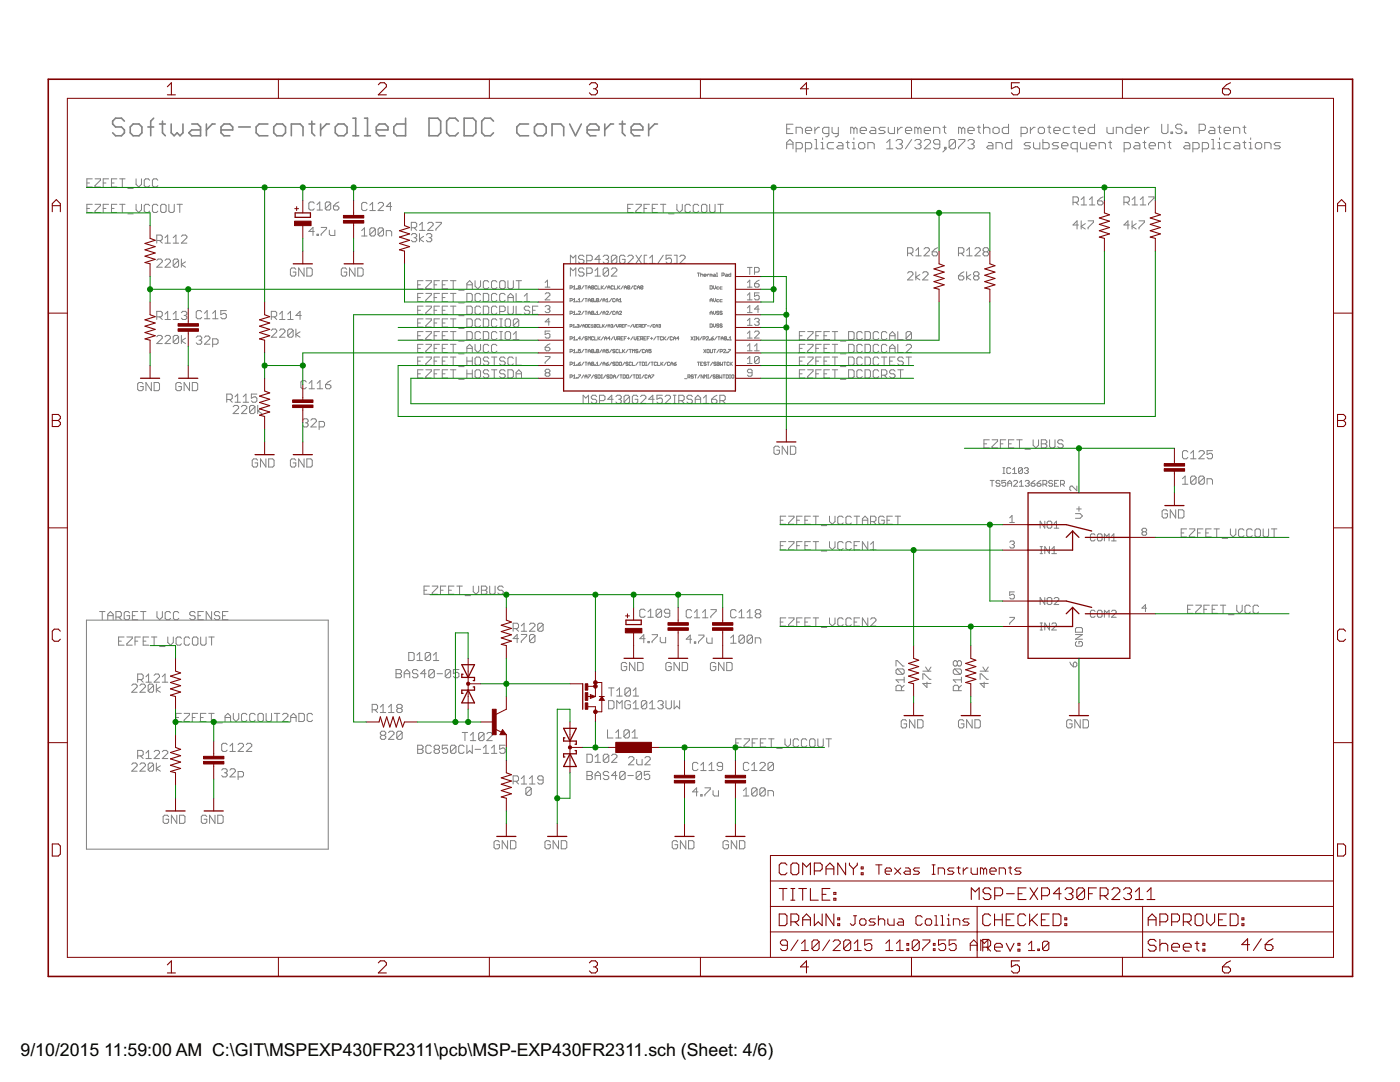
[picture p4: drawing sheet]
<svg xmlns="http://www.w3.org/2000/svg" width="279mm" height="216mm" viewBox="0 0 279 216" stroke-linecap="round" stroke-linejoin="round" font-family="sans-serif">
<defs><g id="words">
<g font-size="4">
<text x="4.1" y="210.8">9/10/2015</text>
<text x="20.8" y="210.8">11:59:00 AM C:\GIT\MSPEXP430FR2311\pcb\MSP-EXP430FR2311.sch (Sheet: 4/6)</text>
</g>
</g></defs>
<g fill="none" stroke="#808080" stroke-width=".2">
<path d="M17.3 36.5h.6M18.4 35.7h-1.1v1.6h1.1M19 35.7h1v.3l-1 1v.3h1M20.6 36.5h.5M21.7 35.7h-1.1v1.6M22.2 36.5h.6M23.3 35.7h-1.1v1.6h1.1M23.9 35.7h1.1M24.4 35.7v1.6M25.5 37.6h1.1M27.2 35.7v1.1l.5 .5 .5-.5v-1.1M29.9 36l-.3-.3h-.5l-.3 .3v1l.3 .3h.5l.3-.3"/>
<path d="M31.5 36l-.3-.3h-.5l-.3 .3v1l.3 .3h.5l.3-.3M157 29.7v-1.3l.6-.6 .7 .6v1.3M157 25.7h.6M157 28.8h1.3M158.3 24.8h-1.3v1.8h1.3M158.9 26.6v-1.2h.9l.3 .3v.9M158.9 29.7h.9l.3-.3v-.6l-.3-.4h-.9v1.9M160.7 26h1.3v-.3l-.3-.3h-.6l-.4 .3v.7l.4 .2h.6M160.7 29.7h1l.3-.3v-.6l-.3-.4h-1v1.9M162.6 25.4v1.2M162.6 29.7h.6M162.6 27.8h.3v1.9"/>
<path d="M163.6 25.4h-.4l-.6 .6M163.9 28.4h.3v1.3M163.9 29.7h.6M164.2 27.5v.3M165.4 26.6h-.9l-.3-.2v-.7l.3-.3h.9v1.6l-.3 .3h-.3M166.1 25.4v1l.2 .2h1M166.4 28.4h-1l-.3 .4v.6l.3 .3h1M167.3 25.4v1.6l-.3 .3h-.3M167.3 28.4h.6l.3 .4v.9h-.9l-.3-.3 .3-.3h.9M168.8 28.4h.7M169.2 28.1v1.3l.3 .3M170.1 28.4h.3v1.3"/>
<path d="M170.1 29.7h.6M170.4 25.7l-.3-.3h-.3v1.2M170.4 25.7v.9M170.4 27.5v.3M170.4 25.7l.3-.3 .3 .3v.9M171.7 26h1.2v-.3l-.3-.3h-.6l-.3 .3v.7l.3 .2h.6M171.7 28.4h.6l.3 .4v.6l-.3 .3h-.6l-.4-.3v-.6zM173.2 29.7v-1.3h1l.3 .4v.9M173.8 25.4h.7l.3 .3v.9h-1l-.3-.2 .3-.4h1M176.7 25.4h-1l-.3 .3 .3 .3h.6l.4 .4-.4 .2h-.9M177 29.7h1.2M177 28.4l.6-.6v1.9"/>
<path d="M177.3 25.4v1l.3 .2h.9v-1.2M178.8 28.1l.3-.3h.7l.3 .3v.3l-.3 .4M179.1 25.4v1.2M179.5 28.8h.3M179.8 28.8l.3 .3v.3l-.3 .3h-.7l-.3-.3M180.1 25.4h-.3l-.7 .6M180.7 26h1.2v-.3l-.3-.3h-.6l-.3 .3v.7l.3 .2h.6M181.9 27.8l-1.2 1.9M182.6 28.1l.3-.3h.6l.3 .3v.3l-.3 .4M183.2 25.7l-.3-.3h-.3v1.2M183.2 25.7v.9M183.2 25.7l.3-.3 .3 .3v.9"/>
<path d="M183.2 28.8h.3M183.5 28.8l.3 .3v.3l-.3 .3h-.6l-.3-.3M184.4 26h1.3v-.3l-.3-.3h-.7l-.3 .3v.7l.3 .2h.7M184.4 28.1l.3-.3h.7l.3 .3v.3l-1.3 1.3h1.3M186.3 26.6v-1.2h.9l.4 .3v.9M187.6 28.8h-1l-.3-.4v-.3l.3-.3h.6l.4 .3v1.3l-.4 .3h-.6l-.3-.3M188.2 25.4h.6M188.5 25.1v1.3l.3 .2M188.5 29.4h.3v.3h-.3zM188.8 29.7l-.6 .6M190.7 28.1v1.3l-.3 .3h-.7l-.3-.3M190.7 28.1l-.3-.3h-.7l-.3 .3v1.3"/>
<path d="M190.7 28.1l-1.3 1.3M191.3 27.8h1.3v.3l-1.3 1.3v.3M191.9 25.7l-.3-.3h-.3v1.2M191.9 25.7v.9M191.9 25.7l.3-.3 .4 .3v.9M193.2 26h1.2v-.3l-.3-.3h-.6l-.3 .3v.7l.3 .2h.6M193.2 28.1l.3-.3h.6l.3 .3v.3l-.3 .4M193.8 28.8h.3M194.1 28.8l.3 .3v.3l-.3 .3h-.6l-.3-.3M195 25.4h.7M195.3 25.1v1.3l.4 .2M196.3 25.7l.3-.3h.6l.3 .3v.9"/>
<path d="M196.3 24.8v1.8M197.2 28.4h.6l.4 .4v.9h-1l-.3-.3 .3-.3h1M198.2 25.7l.3-.3h.6l.3 .3v.7l-.3 .2h-.6l-.3-.2zM198.8 29.7v-1.3h.9l.3 .4v.9M201.3 24.8v1.8h-1l-.3-.2v-.7l.3-.3h1M201.9 27.8v1.9h-.9l-.3-.3v-.6l.3-.4h.9M203.8 26.6h.9l.3-.2v-.7l-.3-.3h-.9v1.9M205.6 25.4v1.2M205.7 28.4h-1l-.3 .4 .3 .3h.6l.4 .3-.4 .3h-.9M206.3 28.4v1l.3 .3h.9v-1.3M206.6 25.4h-.3l-.7 .6M207.2 25.7l.3-.3h.6l.3 .3v.7l-.3 .2h-.6l-.3-.2z"/>
<path d="M208.1 27.8v1.9h1l.3-.3v-.6l-.3-.4h-1M209.1 25.4h.6M209.4 25.1v1.3l.3 .2M210.3 26h1.3v-.3l-.3-.3h-.7l-.3 .3v.7l.3 .2h.7M211.3 28.4h-1l-.3 .4 .3 .3h.6l.4 .3-.4 .3h-.9M211.9 29.1h1.2v-.3l-.3-.4h-.6l-.3 .4v.6l.3 .3h.6M213.4 25.4h-.9l-.3 .3v.7l.3 .2h.9M214.1 25.4h.6M214.4 25.1v1.3l.3 .2M215 29.7h-.9l-.4-.3v-.6l.4-.4h.9v1.9M215.3 26h1.3v-.3l-.4-.3h-.6l-.3 .3v.7l.3 .2h.6M215.6 28.4v1l.3 .3h1v-1.3"/>
<path d="M215.8 39.8l.5-.5v1.6M217.4 39.8l.6-.5v1.6M217.5 29.1h1.2v-.3l-.3-.4h-.6l-.3 .4v.6l.3 .3h.6M218.4 24.8v1.8h-.9l-.3-.2v-.7l.3-.3h.9M219.4 29.7v-1.3h.9l.3 .4v.9M220.1 39.3l-.5 .2-.5 .6M220.9 25.4v1l.3 .2h1v-1.2M221.2 28.4h.6M221.6 28.1v1.3l.2 .3M222.8 26.6v-1.2h.9l.3 .3v.9M224.3 29.7h1l.3-.3v-.6l-.3-.4h-1v1.9M225.9 24.8v1.8h-.9l-.3-.2v-.7l.3-.3h.9"/>
<path d="M225.9 39.8l.6-.5v1.6M226.5 26h1.3v-.3l-.3-.3h-.7l-.3 .3v.7l.3 .2h.7M226.5 28.4h.7l.3 .4v.9h-1l-.3-.3 .3-.3h1M227.6 39.8l.5-.5v1.6M228.1 28.4h.6M228.4 25.4v1.2M228.4 28.1v1.3l.3 .3M229.2 39.3h1.1v.2l-1.1 1.1v.3M229.3 25.4h-.3l-.6 .6M229.3 29.1h1.3v-.3l-.3-.4h-.6l-.4 .4v.6l.4 .3h.6M231.2 29.7v-1.3h1l.3 .4v.9M231.8 24.8v1.6l.3 .2h.7l.3-.2v-1.6"/>
<path d="M233.1 28.4h.6M233.4 28.1v1.3l.3 .3M233.7 26.4h.3v.2h-.3zM235.9 25.1l-.3-.3h-.7l-.3 .3v.3l.3 .3h.7l.3 .3v.4l-.3 .2h-.7l-.3-.2M236.5 26.4h.3v.2h-.3zM236.5 28.4h.6l.3 .4v.9h-.9l-.3-.3 .3-.3h.9M238.1 29.7h.9l.3-.3v-.6l-.3-.4h-.9v1.9M239.3 26h1l.3-.3v-.6l-.3-.3h-1v1.8M239.9 29.7h1l.3-.3v-.6l-.3-.4h-1v1.9M241.5 25.4h.6l.3 .3v.9h-.9l-.3-.2 .3-.4h.9M241.8 29.7h.6M241.8 27.8h.3v1.9"/>
<path d="M243.1 25.4h.6M243.1 28.4h.3v1.3M243.1 29.7h.6M243.4 25.1v1.3l.3 .2M243.4 27.5v.3M244.3 26h1.3v-.3l-.4-.3h-.6l-.3 .3v.7l.3 .2h.6M245.6 28.4h-1l-.3 .4v.6l.3 .3h1M246.2 26.6v-1.2h.9l.3 .3v.9M246.5 28.4h.6l.3 .4v.9h-.9l-.3-.3 .3-.3h.9M248.1 25.4h.6M248.1 28.4h.6M248.3 25.1v1.3l.4 .2"/>
<path d="M248.3 28.1v1.3l.4 .3M249.3 28.4h.3v1.3M249.3 29.7h.6M249.6 27.5v.3M250.8 28.4h.7l.3 .4v.6l-.3 .3h-.7l-.3-.3v-.6zM252.4 29.7v-1.3h.9l.4 .4v.9M255.5 28.4h-.9l-.3 .4 .3 .3h.6l.3 .3-.3 .3h-.9M17.3 41.6h.6M18.4 40.8h-1.1v1.6h1.1M19 40.8h1v.2l-1 1.1v.3h1M20.6 41.6h.5M21.7 40.8h-1.1v1.6"/>
<path d="M22.2 41.6h.6M23.3 40.8h-1.1v1.6h1.1M23.9 40.8h1.1M24.4 40.8v1.6M25.5 42.7h1.1M27.2 40.8v1.1l.5 .5 .5-.5v-1.1M29.9 41l-.3-.2h-.5l-.3 .2v1.1l.3 .3h.5l.3-.3M31.3 52l.3-.3h.5l.3 .3v.2l-1.1 1.1h1.1M31.3 48h.8l.3-.3v-.5l-.3-.3h-.8v1.6M31.5 41l-.3-.2h-.5l-.3 .2v1.1l.3 .3h.5l.3-.3M31.8 48l.6 .5M32.3 40.8h.6l.2 .2v1.1l-.2 .3h-.6l-.2-.3v-1.1z"/>
<path d="M32.9 52l.3-.3h.5l.3 .3v.2l-1.1 1.1h1.1M32.9 47.4l.6-.5v1.6M32.9 48.5h1.1M33.7 40.8v1.3l.3 .3h.5l.3-.3v-1.3M34.6 48.5h1M34.6 47.4l.5-.5v1.6M35.3 40.8h1.1M35.6 52v1l-.2 .3h-.6l-.2-.3M35.6 52l-.2-.3h-.6l-.2 .3v1M35.6 52l-1 1M35.9 40.8v1.6M36.2 51.7v1.6"/>
<path d="M36.2 47.2l.3-.3h.5l.3 .3v.2l-1.1 1.1h1.1M37 52.2l-.8 .6 .8 .5M59 53.7l-.2-.2h-.6l-.2 .2v1.1l.2 .3h.6l.2-.3v-.5h-.5M60.7 53.5v1.6l-1.1-1.6v1.6M61.2 53.5h.8l.3 .2v1.1l-.3 .3h-.8zM62.7 46.2h-1.1l.9-.8v1.6M62.7 40.6l-.2-.3h-.6l-.3 .3v1.1l.3 .2h.6l.2-.2M63.3 46.7h.2v.3h-.2zM63.3 41.9h1.1M63.3 40.8l.5-.5v1.6M64.1 45.4h1.1v.2l-1.1 1.1v.3M65.7 45.9v.8l.3 .3h.8v-1.1"/>
<path d="M66 40.6l-.3-.3h-.5l-.3 .3v1.1M66 40.6v1.1l-.3 .2h-.5l-.3-.2M66 40.6l-1.1 1.1M66.5 41.1h.9l.2 .3v.3l-.2 .2h-.6l-.3-.2zM67.6 40.3l-.5 .3-.6 .5M69.2 53.7l-.3-.2h-.5l-.3 .2v1.1l.3 .3h.5l.3-.3v-.5h-.5M70.8 53.5v1.6l-1.1-1.6v1.6M71.4 53.5h.8l.3 .2v1.1l-.3 .3h-.8zM72.2 46l.5-.5v1.6M72.2 47.1h1.1M73.3 40.7l-.3-.3h-.5l-.3 .3v1l.3 .3h.5l.3-.3M73.8 42h1.1"/>
<path d="M73.8 40.9l.6-.5v1.6M74.9 45.7v1.1l-.3 .3h-.5l-.3-.3M74.9 45.7l-.3-.2h-.5l-.3 .2v1.1M74.9 45.7l-1.1 1.1M75.5 40.7l.2-.3h.6l.2 .3v.2l-1 1.1h1M76.5 45.7v1.1l-.2 .3h-.6l-.2-.3M76.5 45.7l-.2-.2h-.6l-.2 .2v1.1M76.5 45.7l-1 1.1M77.1 47.1v-1.1h.8l.3 .3v.8M78.2 41.2h-1.1l.8-.8v1.6M82.1 46.9l.3-.3h.5l.3 .3v.3l-.3 .2M82.1 45.4h.8l.3-.2v-.6l-.3-.2h-.8v1.6"/>
<path d="M82.6 47.4h.3M82.6 45.4l.6 .6M82.9 47.4l.3 .3v.3l-.3 .2h-.5l-.3-.2M83.4 59.4h.5M83.4 56.8h.5M83.7 46.6v1.6M83.7 44.9l.6-.5v1.6M83.7 46h1.1M84.4 56h-1v1.6h1M84.4 58.5h-1v1.7h1M84.5 47.2l-.8 .5 .8 .5M85 56h1.1v.3l-1.1 1.1v.2h1.1"/>
<path d="M85 58.5h1.1v.3l-1.1 1.1v.3h1.1M85.1 46.9l.3-.3h.5l.3 .3v.3l-.3 .2M85.4 44.6l.2-.2h.6l.2 .2v.3l-1 1.1h1M85.6 47.4h.3M85.9 47.4l.3 .3v.3l-.3 .2h-.5l-.3-.2M86.6 59.4h.6M86.6 56.8h.6M87 44.4h1.1v.2l-1.1 1.1v.3M87.7 56h-1.1v1.6M87.7 58.5h-1.1v1.7M88.3 59.4h.5M88.3 56.8h.5"/>
<path d="M89.3 56h-1v1.6h1M89.3 58.5h-1v1.7h1M89.9 58.5h1.1M89.9 56h1.1M90.4 56v1.6M90.4 58.5v1.7M91.5 57.9h1.1M93.2 57.6v-1l.5-.6 .6 .6v1M93.2 58.5h.8l.3 .3v1.1l-.3 .3h-.8zM93.2 56.8h1.1M94.8 56v1.1l.6 .5 .5-.5v-1.1M95.9 58.8l-.3-.3h-.5l-.3 .3v1.1l.3 .3h.5l.3-.3"/>
<path d="M96.5 58.5h.8l.2 .3v1.1l-.2 .3h-.8zM97.5 56.3l-.2-.3h-.6l-.2 .3v1.1l.2 .2h.6l.2-.2M99.2 58.8l-.3-.3h-.5l-.3 .3v1.1l.3 .3h.5l.3-.3M99.2 56.3l-.3-.3h-.5l-.3 .3v1.1l.3 .2h.5l.3-.2M100 56h.5l.3 .3v1.1l-.3 .2h-.5l-.3-.2v-1.1zM100.8 58.8l-.3-.3h-.5l-.3 .3v1.1l.3 .3h.5l.3-.3M101.4 56v1.4l.2 .2h.6l.2-.2v-1.4M101.4 59.4h1M103 58.5v1.7h1.1M103 56h1.1M103.5 56v1.6M104.6 59.1l.6-.6v1.7"/>
<path d="M108.8 57.3h.9M108.8 56.4l.5-.5v1.4M108.8 58.7l.2-.3h.5l.2 .3v.2l-.9 .9h.9M113.8 57.5h.3l.1-.4-.4-.1v.7M113.8 52.6v-1.7l.6 .6 .5-.6v1.7M113.8 55.1v-1.6l.6 .5 .5-.5v1.6M114.4 57.7h.5M114.4 57.3l.3-.3v.7M114.4 59.8l.3-.2v.6M115.1 57.6l.1 .1zM115.4 59.8l.2-.2v.6M115.8 57.1v.5l-.1 .1-.3-.1"/>
<path d="M115.8 57.1l-.1-.1-.3 .1v.5M115.8 57.1l-.4 .5M116.5 57l-.4 .7M116.5 59.6l-.4 .6M116.5 53.7l-.2-.2h-.6l-.2 .2v.3l.2 .3h.6l.2 .2v.3l-.2 .3h-.6l-.2-.3M116.5 51.2l-.2-.3h-.6l-.2 .3v.3l.2 .3h.6l.2 .2v.3l-.2 .3h-.6l-.2-.3M116.7 57h.5M116.7 59.6h.5M116.9 57v.7M116.9 59.6v.6M117.1 54.5h.8l.3-.2v-.6l-.3-.2h-.8v1.6M117.1 52h.8l.3-.2v-.6l-.3-.3h-.8v1.7"/>
<path d="M117.4 57.7v-.4l.2-.3 .2 .3v.4M117.4 57.4h.4M117.4 59.9h.4M118.5 57.1l-.1 .6-.4-.1M118.5 57.1l-.1-.1-.4 .1v.5M118.5 59.7l-.1-.1-.4 .1v.4M118.5 59.7l-.1 .5-.4-.1M118.5 57.1l-.5 .5M118.5 59.7l-.5 .4M118.7 55.1h1.1M118.7 54l.6-.5v1.6M119.1 57.1l-.1-.1-.3 .1v.5l.1 .1 .3-.1"/>
<path d="M119.3 57v.7h.5M119.5 59.7l-.4-.1-.1 .5M119.5 59.7v.4l-.2 .1-.3-.1M119.5 59.7l-.5 .4M119.8 51.8h-1.1l.8-.9v1.7M120 57v.7M120.1 57.4l.3 .3M120.1 59.6l-.4 .6M120.3 59.9h.5M120.4 51.2l.2-.3h.6l.3 .3v.3l-.3 .3M120.4 57l-.4 .5M120.9 51.8h.3"/>
<path d="M121 59.8l.2-.2v.6M121.1 57l-.5 .7M121.2 51.8l.3 .2v.3l-.3 .3h-.6l-.2-.3M121.3 57.7v-.4l.2-.3 .3 .3v.4M121.3 57.4h.5M121.5 53.7l-.3-.2h-.6l-.2 .2v1.1M121.5 53.7v1.1l-.3 .3h-.6l-.2-.3M121.5 53.7l-1.1 1.1M122 53.7l.3-.2h.5l.3 .2v.3l-1.1 1.1h1.1M122.1 59.6l-.5 .6M122.4 57.1l-.1-.1-.3 .1 .1 .6 .3-.1M122.6 57v.7h.5"/>
<path d="M122.7 59.7l-.1-.1-.3 .1v.4l.1 .1 .3-.1M122.9 59.9h.5M123.1 51.2l-.3-.3h-.5l-.3 .3v1.1M123.1 51.2v1.1l-.3 .3h-.5l-.3-.3M123.1 51.2l-1.1 1.1M123.3 57v.7M123.4 57.4l.3 .3M123.6 59.8l.2-.2v.6M123.7 57l-.4 .5M124.4 57l-.5 .7M124.6 57.4h.4M124.6 57.7v-.4l.2-.3 .2 .3v.4"/>
<path d="M124.7 51.2l-.2-.3h-.6l-.2 .3v1.1l.2 .3h.6l.2-.3v-.5h-.5M125.3 41.6h.5M125.3 51.2l.3-.3h.5l.3 .3v.3l-1.1 1.1h1.1M125.7 57.1v.5l-.1 .1-.4-.1M125.7 57.1l-.1-.1-.4 .1v.5M125.7 57.1l-.5 .5M126.3 57l-.4 .7M126.3 40.8h-1v1.6h1M126.9 40.8h1.1v.2l-1.1 1.1v.3h1.1M126.9 50.9l1.1 1.7M127 57.1l-.1-.1-.3 .1v.5l.1 .1 .3-.1M127.2 57.4h.4"/>
<path d="M127.2 57.7v-.4l.2-.3 .2 .3v.4M128 50.9l-1.1 1.7M128.3 57.1v.5l-.1 .1-.4-.1M128.3 57.1l-.1-.1-.4 .1v.5M128.3 57.1l-.5 .5M128.5 41.6h.6M129.1 50.9h-.5v1.7h.5M129.6 40.8h-1.1v1.6M129.6 52.6h1.1M129.6 51.5l.6-.6v1.7M130.2 41.6h.5M131.3 40.8h-1.1v1.6h1.1"/>
<path d="M131.8 40.8h1.1M132.4 40.8v1.6M132.4 50.9l-1.1 1.7M133.4 42.7h1.1M134 50.9h-1.1v.9l.6-.3h.2l.3 .3v.5l-.3 .3h-.5l-.3-.3M134.6 50.9h.5v1.7h-.5M135.1 40.8v1.1l.5 .5 .6-.5v-1.1M135.7 51.2l.2-.3h.6l.2 .3v.3l-1 1.1h1M137.8 41l-.3-.2h-.5l-.3 .2v1.1l.3 .3h.5l.3-.3M139.2 54.5h.4M139.4 54.5v.6M139.4 41l-.2-.2h-.6l-.3 .2v1.1l.3 .3h.6l.2-.3"/>
<path d="M139.8 54.5v.6M139.8 54.8l.4-.1 .1 .4M140.3 40.8h.5l.3 .2v1.1l-.3 .3h-.5l-.3-.3v-1.1zM140.5 54.9h.4l-.1-.2-.3 .1 .1 .3h.2M141.1 54.7v.4M141.5 54.7l-.4 .2M141.6 40.8v1.3l.3 .3h.5l.3-.3v-1.3M141.7 57l.5 .1-.2 .6h-.3zM141.7 59.9h.5M141.9 54.8l-.2-.1v.4M141.9 54.8l.1-.1 .1 .1v.3M141.9 54.8v.3"/>
<path d="M142.4 57v.5l.2 .2 .2-.2v-.5M142.4 59.6v.4l.2 .2 .2-.2v-.4M142.5 54.7l.3 .1v.3h-.3l-.2-.1 .2-.1h.3M143 54.5h.1v.6M143 55.1h.2M143.3 40.8h1.1M143.5 57.3l-.5 .1 .1 .3h.4M143.5 59.8l-.5 .1 .1 .3h.4M143.8 40.8v1.6M144.1 54.9l.4-.1-.1-.3h-.3v.6M144.1 57.3l-.4 .1 .1 .3h.3M144.1 59.8l-.4 .1 .1 .3h.3"/>
<path d="M144.8 54.7l.4 .1v.3h-.4l-.1-.1 .1-.1h.4M145.8 54.5v.6l-.4-.1 .1-.3h.3M149.2 56.4l.4-.5v1.4M149.2 58.9l.4-.5v1.4M149.2 57.3h.9M149.2 59.8h.9M149.2 53.4h.9M149.6 53.4v1.4M150.6 56.6h.7l.2 .2v.3l-.2 .2h-.5l-.2-.2zM150.6 54.3h.7l.2-.2v-.5l-.2-.2h-.7v1.4M151.5 58.4h-.9v.7l.7-.2 .2 .2v.5l-.2 .2h-.5l-.2-.2M151.5 55.9l-.9 .7"/>
<path d="M181.1 54.5l.3-.3h.5l.3 .3v.3l-1.1 1.1h1.1M181.1 50.5h.8l.3-.3v-.5l-.3-.3h-.8v1.7M181.7 50.5l.5 .6M182.8 54.2v1.7M182.8 50l.5-.6v1.7M182.8 51.1h1.1M183.6 54.8l-.8 .5 .8 .6M184.1 54.5l.3-.3h.5l.3 .3v.3l-1.1 1.1h1.1M184.4 49.7l.3-.3h.5l.3 .3v.3l-1.1 1.1h1.1M186 50.2h.9l.2 .3v.3l-.2 .3h-.6l-.3-.3zM187.1 49.4l-.5 .3-.6 .5M191.3 50.5h.8l.3-.3v-.5l-.3-.3h-.8v1.7"/>
<path d="M191.3 55.1h.8l.3 .2v.3l-.3 .3h-.5l-.3-.3zM191.8 50.5l.6 .6M192.4 54.2l-.6 .3-.5 .6M192.9 50l.6-.6v1.7M192.9 54.2v1.7M192.9 51.1h1.1M193.7 54.8l-.8 .5 .8 .6M194.6 55.1l-.3 .2v.3l.3 .3h.5l.3-.3v-.3l-.3-.2M194.6 55.1l-.3-.3v-.3l.3-.3h.5l.3 .3v.3l-.3 .3M194.6 55.1h.5M194.6 49.7l.2-.3h.6l.2 .3v.3l-1 1.1h1M196.5 50.2l-.3-.2v-.3l.3-.3h.5l.3 .3v.3l-.3 .2"/>
<path d="M196.5 50.2l-.3 .3v.3l.3 .3h.5l.3-.3v-.3l-.3-.3M196.5 50.2h.5M214.1 40.4h.8l.3-.3v-.6l-.3-.2h-.8v1.6M214.7 40.4l.5 .5M215.2 44.9h-1.1l.8-.8v1.6M215.8 44.1v1.6M215.8 40.9h1.1M216.6 44.6l-.8 .6 .8 .5M217.1 44.1h1.1v.2l-1.1 1.1v.3M217.4 40.9h1.1M219.1 40.1h.8l.2 .3v.2l-.2 .3h-.6l-.2-.3zM224.3 40.4h.8l.3-.3v-.6l-.3-.2h-.8v1.6"/>
<path d="M224.8 40.4l.6 .5M225.4 44.9h-1.1l.8-.8v1.6M225.9 44.1v1.6M225.9 40.9h1.1M226.8 44.6l-.9 .6 .9 .5M227.3 44.1h1.1v.2l-1.1 1.1v.3M227.6 40.9h1.1M28.6 76.6l-.3-.3h-.6l-.2 .3v1.1l.2 .3h.6l.3-.3v-.6h-.6M30.2 76.3v1.7l-1.1-1.7v1.7M30.8 76.3h.8l.2 .3v1.1l-.2 .3h-.8zM31.3 63.2h.8l.3-.3v-.5l-.3-.3h-.8v1.7M31.3 67.2l.3-.3h.5l.3 .3v.3l-1.1 1.1h1.1"/>
<path d="M31.8 63.2l.6 .6M32.9 67.2l.3-.3h.5l.3 .3v.3l-1.1 1.1h1.1M32.9 62.7l.6-.6v1.7M32.9 63.8h1.1M34.6 62.7l.5-.6v1.7M34.6 63.8h1M35.6 67.2l-.2-.3h-.6l-.2 .3v1.1M35.6 67.2v1.1l-.2 .3h-.6l-.2-.3M35.6 67.2l-1 1.1M36.2 66.9v1.7M36.2 76.6l-.3-.3h-.5l-.3 .3v1.1l.3 .3h.5l.3-.3v-.6h-.6M36.2 62.4l.3-.3h.5l.3 .3v.3l-.3 .2"/>
<path d="M36.7 62.9h.3M37 67.5l-.8 .5 .8 .6M37 62.9l.3 .3v.3l-.3 .3h-.5l-.3-.3M37.8 76.3v1.7l-1.1-1.7v1.7M38.4 76.3h.8l.3 .3v1.1l-.3 .3h-.8zM39.2 67.3l.2-.2h.6l.3 .2v.3l-.3 .3M39.7 67.9h.3M40 67.9l.3 .2v.3l-.3 .3h-.6l-.2-.3M40.3 62.3l-.3-.3h-.6l-.2 .3v1l.2 .3h.6l.3-.3M40.8 67.3l.3-.2h.5l.3 .2v.3l-1.1 1.1h1.1M40.8 63.6h1.1M40.8 62.5l.5-.5v1.6"/>
<path d="M42.4 68.7h.8l.3-.3v-.5l-.3-.3h-.8v1.6M42.4 63.6h1.1M42.4 62.5l.6-.5v1.6M45.2 62h-1.1v.8l.5-.3h.3l.3 .3v.5l-.3 .3h-.6l-.2-.3M45.3 79.7h.8l.3-.2v-.6l-.3-.3h-.8v1.7M45.8 79.7l.6 .6M46.9 79.2l.5-.6v1.7M48.5 79.2l.6-.6v1.7M51.3 78.6h-1.1v.9l.5-.3h.3l.3 .3v.5l-.3 .3h-.6l-.2-.3M54.1 65.9l.3-.2h.6l.2 .2v.3l-1.1 1.1h1.1M54.1 63.2h.9l.2-.3v-.5l-.2-.3h-.9v1.7M54.7 63.2l.5 .6"/>
<path d="M55.8 65.9l.2-.2h.6l.3 .2v.3l-1.1 1.1h1.1M55.8 63.8h1.1M55.8 62.7l.5-.6v1.7M57.4 62.7l.6-.6v1.7M57.4 63.8h1.1M58.5 65.9v1.1l-.3 .3h-.5l-.3-.3M58.5 65.9l-.3-.2h-.5l-.3 .2v1.1M58.5 65.9l-1.1 1.1M59.1 65.7v1.6M59.9 66.2l-.8 .5 .8 .6M60.1 62.9h-1l.8-.8v1.7M61.1 76.2l-.2-.3h-.6l-.3 .3v1.1l.3 .3h.6l.2-.3"/>
<path d="M61.7 77.6h1.1M61.7 76.5l.5-.6v1.7M63.3 77.6h1.1M63.3 76.5l.6-.6v1.7M65 76.8h.8l.2 .2v.3l-.2 .3h-.6l-.2-.3zM66 75.9l-.5 .3-.5 .6M83.4 72.1h.5M83.4 74.6h.5M83.4 64.5h.5M83.4 67h.5M83.4 69.5h.5M83.4 61.9h.5"/>
<path d="M84.4 68.7h-1v1.6h1M84.4 61.1h-1v1.6h1M84.4 63.6h-1v1.7h1M84.4 66.2h-1v1.6h1M84.4 71.2h-1v1.7h1M84.4 73.8h-1v1.6h1M85 68.7h1.1v.3l-1.1 1.1v.2h1.1M85 61.1h1.1v.3l-1.1 1v.3h1.1M85 63.6h1.1v.3l-1.1 1.1v.3h1.1M85 66.2h1.1v.2l-1.1 1.1v.3h1.1M85 71.2h1.1v.3l-1.1 1.1v.3h1.1M85 73.8h1.1v.3l-1.1 1v.3h1.1"/>
<path d="M86.6 72.1h.6M86.6 74.6h.6M86.6 64.5h.6M86.6 67h.6M86.6 69.5h.6M86.6 61.9h.6M87.7 68.7h-1.1v1.6M87.7 61.1h-1.1v1.6M87.7 63.6h-1.1v1.7M87.7 66.2h-1.1v1.6M87.7 71.2h-1.1v1.7M87.7 73.8h-1.1v1.6"/>
<path d="M88.3 72.1h.5M88.3 74.6h.5M88.3 64.5h.5M88.3 67h.5M88.3 69.5h.5M88.3 61.9h.5M89.3 68.7h-1v1.6h1M89.3 61.1h-1v1.6h1M89.3 63.6h-1v1.7h1M89.3 66.2h-1v1.6h1M89.3 71.2h-1v1.7h1M89.3 73.8h-1v1.6h1"/>
<path d="M89.9 68.7h1.1M89.9 63.6h1.1M89.9 71.2h1.1M89.9 73.8h1.1M89.9 66.2h1.1M89.9 61.1h1.1M90.4 61.1v1.6M90.4 63.6v1.7M90.4 66.2v1.6M90.4 68.7v1.6M90.4 71.2v1.7M90.4 73.8v1.6"/>
<path d="M91.5 73.2h1.1M91.5 75.7h1.1M91.5 65.5h1.1M91.5 68.1h1.1M91.5 60.5h1.1M91.5 70.6h1.1M91.5 63h1.1M93.2 61.1h.8l.3 .3v1l-.3 .3h-.8zM93.2 63.6h.8l.3 .3v1.1l-.3 .3h-.8zM93.2 66.2h.8l.3 .2v1.1l-.3 .3h-.8zM93.2 70.3v-1l.5-.6 .6 .6v1M93.2 71.2v1.7"/>
<path d="M93.2 73.8v1.6M93.2 72.1h1.1M93.2 74.6h1.1M93.2 69.5h1.1M94.3 71.2v1.7M94.3 73.8v1.6M94.8 71.5l.3-.3h.5l.3 .3v1.1l-.3 .3h-.5l-.3-.3zM94.8 74.1l.3-.3h.5l.3 .3v1l-.3 .3h-.5l-.3-.3zM94.8 68.7v1.1l.6 .5 .5-.5v-1.1M95.9 63.9l-.3-.3h-.5l-.3 .3v1.1l.3 .3h.5l.3-.3M95.9 61.4l-.3-.3h-.5l-.3 .3v1l.3 .3h.5l.3-.3M95.9 66.4l-.3-.2h-.5l-.3 .2v1.1l.3 .3h.5l.3-.3"/>
<path d="M96.5 66.2h.8l.2 .2v1.1l-.2 .3h-.8zM96.5 63.6h.8l.2 .3v1.1l-.2 .3h-.8zM96.5 61.1h.8l.2 .3v1l-.2 .3h-.8zM97.5 69l-.2-.3h-.6l-.2 .3v1.1l.2 .2h.6l.2-.2M97.5 74.1l-.2-.3h-.6l-.2 .3v.2l.2 .3h.6l.2 .3v.2l-.2 .3h-.6l-.2-.3M97.5 71.5l-.2-.3h-.6l-.2 .3v.3l.2 .3h.6l.2 .2v.3l-.2 .3h-.6l-.2-.3M98.1 71.2h1.1M98.1 73.8h1.1M98.6 71.2v1.7M98.6 73.8v1.6M99.2 69l-.3-.3h-.5l-.3 .3v1.1l.3 .2h.5l.3-.2M99.2 66.4l-.3-.2h-.5l-.3 .2v1.1l.3 .3h.5l.3-.3"/>
<path d="M99.2 63.9l-.3-.3h-.5l-.3 .3v1.1l.3 .3h.5l.3-.3M99.2 61.4l-.3-.3h-.5l-.3 .3v1l.3 .3h.5l.3-.3M99.7 62.2h.8l.3-.3v-.5l-.3-.3h-.8v1.6M99.7 63.6h.6M99.7 65.3h.6M99.7 66.2h.6M99.7 67.8h.6M100 63.6v1.7M100 66.2v1.6M100.8 71.5l-.3-.3h-.5l-.3 .3v.3l.3 .3h.5l.3 .2v.3l-.3 .3h-.5l-.3-.3M100.8 74.1l-.3-.3h-.5l-.3 .3v.2l.3 .3h.5l.3 .3v.2l-.3 .3h-.5l-.3-.3M101.1 63.6h.5l.3 .3v1.1l-.3 .3h-.5l-.3-.3v-1.1z"/>
<path d="M101.1 66.2h.5l.3 .2v1.1l-.3 .3h-.5l-.3-.3v-1.1zM101.4 73.8h.8l.2 .3v1l-.2 .3h-.8zM101.4 60.2v-1.1l.5-.6 .5 .6v1.1M101.4 61.1v1.3l.2 .3h.6l.2-.3v-1.3M102.4 66.7l.6-.5v1.6M102.4 71.5l-.2-.3h-.6l-.2 .3v1.1l.2 .3h.6l.2-.3M102.4 67.8h1.1M103 61.1v1.6h1.1M103 71.2v1.7h1.1M103 75.4v-1.1l.5-.5 .6 .5v1.1M103 74.6h1.1M103.5 63.9l-1.1 1.1"/>
<path d="M103.5 63.9l-.2-.3h-.6l-.3 .3v1.1M103.5 63.9v1.1l-.2 .3h-.6l-.3-.3M104.6 60.2h1.1M105.7 61.4l-.2-.3h-.6l-.3 .3v.2l.3 .3h.6l.2 .3v.2l-.2 .3h-.6l-.3-.3M106.3 61.9h.5M107.4 61.1h-1.1v1.6h1.1M108.8 61.2l.2-.2h.5l.2 .2v.2l-.2 .3M108.8 69.3h.7l.2 .2v.3l-.2 .2h-.5l-.2-.2zM108.8 71.1h.9v.3l-.9 .9v.2M109 74.4l-.2 .2v.2l.2 .3h.5l.2-.3v-.2l-.2-.2M109 74.4l-.2-.3v-.2l.2-.2h.5l.2 .2v.2l-.2 .3M109 74.4h.5"/>
<path d="M109.3 61.7h.2M109.5 61.7l.2 .2v.2l-.2 .3h-.5l-.2-.3M109.7 66.1h-.9v.7l.5-.3h.2l.2 .3v.4l-.2 .3h-.5l-.2-.3M109.7 64.2h-.9l.7-.7v1.4M109.7 68.6l-.4 .2-.5 .5M113.8 67.6h.3l.1-.3-.4-.1v.6M113.8 72.7h.3l.1-.3-.4-.1v.6M113.8 62.5h.3l.1-.3-.4-.1v.7M113.8 70.2h.3l.1-.4-.4-.1v.7M113.8 60h.3l.1-.3-.4-.1v.6M113.8 65.1h.3l.1-.3-.4-.1v.6M113.8 75.2h.3l.1-.3-.4-.1v.7"/>
<path d="M114.3 64.9l.2-.2v.6M114.3 65.3h.4M114.4 62.3l.3-.2v.7M114.4 67.4l.3-.2v.6M114.4 69.9l.3-.2v.7M114.4 72.5l.3-.2v.6M114.4 75l.3-.2v.7M114.4 60.2h.5M114.4 62.8h.5M114.4 67.8h.5M114.4 70.4h.5M114.4 72.9h.5"/>
<path d="M114.4 75.5h.5M114.9 65.2l.1 .1zM115.1 60.1l.1 .1zM115.1 62.7l.1 .1zM115.1 67.7l.1 .1zM115.1 70.3l.1 .1zM115.1 72.8l.1 .1zM115.1 75.4l.1 .1zM115.2 64.8l.3-.1v.3M115.4 65h.1M115.4 62.2l.1-.1 .3 .1-.4 .6h.4M115.4 72.6h.3l.1 .2-.3 .1z"/>
<path d="M115.4 74.8h.4l-.4 .7M115.4 60.2h.4M115.5 65v.3l-.3-.1M115.8 69.7h-.4v.4l.2-.2 .2 .2-.1 .3-.3-.1M115.8 67.5h-.4l.3-.3v.6M115.8 72.3l-.4 .3M116.1 64.7l-.4 .6M116.3 65h.4M116.3 65.3v-.4l.2-.2 .2 .2v.4M116.5 72.3l-.4 .6M116.5 62.1l-.4 .7M116.5 67.2l-.4 .6"/>
<path d="M116.5 69.7l-.4 .7M116.5 74.8l-.4 .7M116.7 75.5v-.5l.2-.2 .3 .2v.5M116.7 62.1h.5M116.7 69.7h.5M116.7 72.3h.5M116.7 75.1h.5M116.9 64.7l.3 .1-.1 .5h-.2zM116.9 62.1v.7M116.9 69.7v.7M116.9 72.3v.6M117.2 67.3l-.1-.1-.4 .1 .1 .2 .4 .1-.1 .2-.4-.1"/>
<path d="M117.4 60.2v-.4l.2-.2 .2 .2v.4M117.4 62.8v-.5l.2-.2 .2 .2v.5M117.4 67.8v-.6l.2 .2 .2-.2v.6M117.4 70.4v-.5l.2-.2 .2 .2v.5M117.4 72.9v-.4l.2-.2 .2 .2v.4M117.4 74.8h.4l-.4 .7M117.4 62.4h.4M117.4 70.1h.4M117.4 72.6h.4M117.8 64.8h-.4v.4h.4M118 64.9l.2-.2v.6M118 65.3h.4"/>
<path d="M118.5 62.2l-.1 .6-.4-.1M118.5 72.4l-.1-.1-.4 .1v.4M118.5 62.2l-.1-.1-.4 .1v.5M118.5 67.3l-.1-.1-.4 .1v.4l.2 .1 .3-.1M118.5 69.8l-.1-.1-.4 .1v.5M118.5 69.8v.5l-.1 .1-.4-.1M118.5 72.4v.4l-.1 .1-.4-.1M118.5 62.2l-.5 .5M118.5 69.8l-.5 .5M118.5 72.4l-.5 .4M118.5 74.8l-.5 .7M118.7 60.1l.1 .1z"/>
<path d="M118.7 62.7l.1 .1zM118.7 67.2v.6h.4M118.7 70.3l.1 .1zM118.7 72.8l.1 .1zM118.9 64.8h-.3v.4M118.9 64.8v.4h-.3M118.9 64.8l-.3 .4M119 62.8h.5M119 62.3l.2-.2v.7M119 72.5l.2-.2v.6M119 72.9h.5M119.1 79.1l-.3-.2h-.5l-.3 .2v.3l.3 .3h.5l.3 .2v.3l-.3 .3h-.5l-.3-.3"/>
<path d="M119.1 74.9l-.1-.1-.3 .1 .1 .2 .3 .1-.1 .3-.3-.1M119.3 74.8l.5 .1-.1 .6h-.4zM119.3 67.2v.6M119.4 67.5l.4 .3M119.5 69.8l-.4-.1-.1 .6M119.5 69.8v.5l-.2 .1-.3-.1M119.5 69.8l-.5 .5M119.5 64.8h-.4v.4h.4M119.6 79.9h.9l.2-.2v-.6l-.2-.2h-.9v1.6M119.7 64.7v.6h.3M119.8 67.2l-.5 .4M120 74.8h.2"/>
<path d="M120 75.5h.2M120.1 74.8v.7M120.1 62.1l-.4 .7M120.1 69.7l-.4 .7M120.1 72.3l-.4 .6M120.2 64.7v.6M120.3 60.2v-.4l.2-.2 .3 .2v.4M120.3 62.8v-.5l.2-.2 .3 .2v.5M120.3 70.4v-.5l.2-.2 .3 .2v.5M120.3 72.9v-.4l.2-.2 .3 .2v.4M120.3 62.4h.5M120.3 65l.3 .3"/>
<path d="M120.3 70.1h.5M120.3 72.6h.5M120.4 67.2l-.4 .6M120.6 64.7l-.4 .4M120.6 67.5h.5M120.6 67.8v-.4l.3-.2 .2 .2v.4M120.9 74.8l-.5 .7M121 62.2l.1-.1 .3 .1-.4 .6h.4M121 60.2h.4M121 72.6h.3l.1 .2-.3 .1zM121.2 64.7l-.4 .6M121.3 65.3v-.4l.2-.2 .2 .2v.4"/>
<path d="M121.3 65h.4M121.4 69.7h-.4v.4l.2-.2 .2 .2-.1 .3-.3-.1M121.4 72.3l-.4 .3M121.5 74.9l-.3-.1-.1 .2 .4 .4-.1 .1-.3-.1M121.8 74.8l.4 .1-.1 .6h-.3zM121.8 67.5h-.5l.3-.3v.6M121.9 64.8l.3-.1v.3M122.1 62.1l-.5 .7M122.1 69.7l-.5 .7M122.1 72.3l-.5 .6M122.1 65h.1M122.2 65v.3l-.3-.1"/>
<path d="M122.4 79.7h-1.1l.8-.8v1.6M122.4 75.5v-.5l.2-.2 .2 .2v.5M122.4 67.2l-.4 .6M122.4 75.1h.4M122.6 67.2v.4l.2 .2 .3-.2v-.4M122.7 72.4l-.1-.1-.3 .1 .1 .2 .3 .1-.1 .2-.3-.1M122.7 62.2l-.1-.1-.3 .1v.5l.1 .1 .3-.1M122.7 69.8l-.1-.1-.3 .1 .1 .3 .3 .1-.1 .2-.3-.1M122.9 64.7l-.4 .6M122.9 79.1l.3-.2h.5l.3 .2v.3l-.3 .3M122.9 60.2v-.4l.3-.2 .2 .2v.4M122.9 62.8v-.5l.3-.2 .2 .2v.5"/>
<path d="M122.9 72.3l.5 .1-.1 .5h-.4zM122.9 62.4h.5M123 64.7v.4l.2 .2 .2-.2v-.4M123.3 67.6h.3l.1-.3-.4-.1v.6M123.4 69.8l-.1-.1-.4 .1v.5l.2 .1 .3-.1M123.5 79.7h.2M123.5 67.6l.2 .2M123.5 74.8l-.4 .7M123.6 65.1h.3l.1-.3-.4-.1v.6M123.6 62.2l.1-.1 .3 .1-.4 .6h.4M123.6 60.2h.4M123.6 72.4l.1-.1 .3 .1-.1 .5-.3-.1z"/>
<path d="M123.6 69.7v.7h.4M123.7 74.8h.4M123.7 79.7l.3 .2v.3l-.3 .3h-.5l-.3-.3M123.8 65.1l.2 .2M123.9 67.5h.2M123.9 74.8v.7M124.2 65h.2M124.2 69.7v.7M124.4 74.8l.4 .1-.1 .6h-.3zM124.4 70.1l.3 .3M124.4 67.2h-.5v.6h.5M124.5 64.7h-.3v.6h.3"/>
<path d="M124.6 67.5h.2M124.7 69.7l-.5 .5M124.7 72.3l-.5 .6M124.7 65h.2M125 74.9l.1-.1 .4 .1-.2 .6-.3-.1zM125 67.2h-.4v.6M125.1 64.7h-.4v.6M125.2 67.5h.5M125.3 65h.3M125.3 72.4l-.3-.1-.1 .2 .3 .1 .1 .2-.1 .1-.3-.1M125.3 69.7l-.4 .7M125.5 67.3v.4"/>
<path d="M125.6 69.7h.4M125.6 79.1l-.2-.2h-.6l-.3 .2v1.1M125.6 79.1v1.1l-.2 .3h-.6l-.3-.3M125.6 79.1l-1.1 1.1M125.8 69.7v.7M126 72.4l-.1-.1-.3 .1v.4l.1 .1 .3-.1M126.1 74.8l-.4 .7M126.2 64.7l-.4 .6M126.2 70.4v-.7l.2 .2 .3-.2v.7M126.2 72.3v.6h.5M126.3 67.2l-.4 .6M126.3 74.8h.5"/>
<path d="M126.4 64.7v.4l.2 .2 .2-.2v-.4M126.6 67.2v.4l.2 .2 .2-.2v-.4M126.6 74.8v.7M127 65h.1M127 74.8l.4 .1-.1 .6h-.3zM127.2 67.5h.2M127.3 79.1l-.3-.2h-.5l-.3 .2v1.1l.3 .3h.5l.3-.3v-.5h-.6M127.3 69.8l-.3-.1-.1 .2 .3 .2 .1 .2-.1 .1-.3-.1M127.3 72.3l-.4 .6M127.3 64.7h-.3v.6h.3M127.5 65.1h.3l.1-.3-.4-.1v.6M127.5 72.3h.5"/>
<path d="M127.6 67.2h-.4v.6h.4M127.6 74.8h.2M127.6 75.5h.2M127.7 65.1l.2 .2M127.7 72.3v.6M127.7 74.8v.7M127.8 79.1l.3-.2h.5l.3 .2v.3l-1.1 1.1h1.1M127.8 67.6h.4l.1-.3-.5-.1v.6M128 69.7l-.5 .7M128.1 65h.2M128.1 67.6l.2 .2M128.2 72.3l.4 .1v.4l-.1 .1h-.3z"/>
<path d="M128.5 64.7h-.4v.6h.4M128.5 67.5h.2M128.5 74.8l-.4 .7M128.6 69.8l-.1-.1-.3 .1v.5l.1 .1 .3-.1M128.7 65h.1M128.8 70.1h.5M128.8 70.4v-.5l.3-.2 .2 .2v.5M128.8 72.3h.3M128.8 72.9h.3M128.9 72.3v.6M128.9 67.2h-.4v.6h.4M129 64.7h-.3v.6"/>
<path d="M129.2 67.5h.2M129.2 74.9l-.1-.1-.4 .1v.5l.1 .1 .4-.1M129.2 65h.4M129.4 75.1h.4M129.4 75.5v-.5l.2-.2 .2 .2v.5M129.6 67.2h-.4v.6M129.7 72.3l-.4 .6M129.8 67.5h.5M129.9 72.3h.5M129.9 69.7h-.4v.4l.3-.2 .1 .4-.1 .1-.3-.1M130 67.3v.4M130 74.8h.5l-.5 .7"/>
<path d="M130.2 72.3v.6M130.2 64.7l-.4 .6M130.6 79.7h-1.1l.8-.8v1.6M130.7 64.8h-.4v.4h.4M130.9 65.3v-.4l.2-.2 .2 .2v.4M130.9 65h.4M130.9 67.2l-.4 .6M131 72.4l-.1-.1-.3 .1v.4l.1 .1 .3-.1M131.1 67.2h.5M131.2 72.3v.6h.5M131.3 67.2v.6M131.5 64.8l.2-.1v.3"/>
<path d="M131.6 65h.1M131.7 65v.3l-.2-.1M131.9 72.3v.6M132 72.6l.3 .3M132.2 78.9h-1.1v.8l.5-.3h.3l.3 .3v.5l-.3 .3h-.5l-.3-.3M132.2 67.3l-.1-.1-.3 .1v.4l.1 .1 .3-.1M132.3 72.3l-.4 .4M132.4 67.2v.6M132.5 67.5l.4 .3M132.7 79.1l.3-.2h.5l.3 .2v.3l-1.1 1.1h1.1M132.9 67.2l-.5 .4M133 72.3l-.5 .6"/>
<path d="M133.5 67.2l-.4 .6M133.6 72.4l-.1-.1-.3 .1v.4l.1 .1 .3-.1M133.9 72.6h.4M133.9 72.9v-.4l.2-.2 .2 .2v.4M134.2 67.3l-.1-.1-.3 .1v.4l.1 .1 .3-.1M134.4 78.9h.5M134.4 67.5h.5M134.4 67.8v-.4l.2-.2 .3 .2v.4M134.5 72.6h.3l.2 .2-.4 .1zM134.6 78.9v1.6M135 72.3l-.5 .3M135.5 79.9h.8l.2-.2v-.6l-.2-.2h-.8v1.6"/>
<path d="M135.5 67.5h-.4l.3-.3v.6M136 79.9l.5 .6M136.6 75.6h.5M137.3 75.2l.4-.1-.1-.3h-.3v.7M137.5 75.2l.2 .3M137.9 67.2l.4 .6M138.2 79.1l-.3-.2h-.5l-.3 .2v.3l.3 .3h.5l.3 .2v.3l-.3 .3h-.5l-.3-.3M138.3 67.2l-.4 .6M138.4 74.9l-.4-.1-.1 .2 .4 .1 .1 .3-.1 .1-.4-.1M138.6 67.2h.2M138.6 67.8h.2M138.6 74.8h.4"/>
<path d="M138.7 67.2v.6M138.7 79.7h1.1M138.8 74.8v.7M139.2 72.3h.4M139.4 72.3v.6M139.4 67.2v.6l-.4-.6v.6M139.7 74.8l-.4 .7M139.8 72.6h.2M140.1 67.2l-.4 .6M140.3 72.3h-.5v.6h.5M140.3 67.6l.4-.1-.1-.3h-.3v.6M140.4 74.8v.7l-.5-.7v.7"/>
<path d="M140.4 79.4l.5-.5v1.6M140.4 69.7l.5 .7M140.6 75.5v-.7l.2 .2 .2-.2v.7M140.9 69.7l-.5 .7M140.9 72.4l-.3-.1-.1 .2 .3 .1 .1 .2-.1 .1-.3-.1M140.9 67.3l.2-.1 .3 .1-.5 .5h.5M141.1 72.3h.5M141.2 69.7l.3 .1-.1 .6-.3-.1zM141.2 74.8h.2M141.2 75.5h.2M141.3 74.8v.7M141.4 72.3v.6"/>
<path d="M141.6 67.7l.1 .1zM141.7 60.2v-.4l.2-.2 .3 .2v.4M141.7 62.8v-.5l.2-.2 .3 .2v.5M141.7 64.6l.5 .1-.2 .6h-.3zM141.7 62.4h.5M141.8 69.7l.1 .7 .3-.1v-.6M141.9 67.5h.4l.1 .2-.4 .1zM142 79.7h.8l.3 .2v.3l-.3 .3h-.5l-.3-.3zM142.1 74.8l-.5 .7M142.2 72.3l-.4 .6M142.4 62.1v.4l.2 .3 .2-.3v-.4M142.4 64.6v.5l.2 .2 .2-.2v-.5"/>
<path d="M142.4 67.2l-.5 .3M142.4 69.7h.5M142.6 69.7v.7M142.7 74.9l-.3-.1-.1 .2 .3 .1 .1 .3-.1 .1-.3-.1M142.9 72.4l-.3-.1-.1 .2 .4 .3-.1 .1-.3-.1M143 74.8l.4 .1-.1 .6h-.3zM143 75.1h.3M143 67.2l-.4 .6M143.1 78.9l-1.1 .8M143.1 72.3l.5 .1-.2 .2 .2 .2-.2 .1h-.3zM143.1 72.6h.3M143.3 67.2h.4"/>
<path d="M143.5 62.2l-.4-.1-.1 .2 .4 .1 .1 .3-.1 .1-.4-.1M143.5 64.7l-.4-.1-.1 .3 .4 .1 .1 .2-.1 .1-.4-.1M143.5 67.2v.6M143.5 69.7l-.4 .7M143.6 74.8v.7l.2-.3 .3 .3v-.7M143.7 79.9h.8l.2-.2v-.6l-.2-.2h-.8v1.6M143.7 70.2h.3l.2-.4-.5-.1v.7M143.8 72.3v.6l.2-.2 .2 .2v-.6M143.9 67.5h.4M143.9 67.8v-.4l.2-.2 .2 .2v.4M144.1 62.2l-.1-.1-.3 .1 .1 .2 .3 .1-.1 .3-.3-.1M144.1 64.7l-.3-.1-.1 .3 .3 .1 .1 .2-.1 .1-.3-.1"/>
<path d="M144.2 79.9l.5 .6M144.3 74.8h.4M144.4 69.8l.1-.1 .3 .1-.4 .6h.4M144.4 72.3h.4M144.5 74.8v.7M144.6 72.3v.6M144.9 74.8l.5 .1-.1 .6h-.4zM145 67.3l-.1-.1-.3 .1v.4M145 67.3v.4l-.1 .1-.3-.1M145 67.3l-.4 .4M145 70.3l.1 .1zM145.2 67.7l.1 .1z"/>
<path d="M145.4 69.7h.4l-.4 .7M145.5 72.4l-.1-.1-.3 .1v.4l.1 .1 .3-.1M145.5 67.8h.5M145.5 67.4l.3-.2v.6M145.6 74.8h.2M145.6 75.5h.2M145.7 74.8v.7M145.7 72.3v.6M145.8 72.6l.4 .3M146.1 74.8l.4 .1-.2 .6-.3-.1zM146.2 72.3l-.5 .4M149.2 61.4l.4-.4v1.4"/>
<path d="M149.2 64l.4-.5v1.4M149.2 66.5l.4-.4v1.4M149.2 69.1l.4-.5v1.4M149.2 71.6l.4-.5v1.4M149.2 62.4h.9M149.2 67.5h.9M149.2 70h.9M149.2 72.5h.9M149.2 64.9h.9M150.1 74.4h-.7l-.2-.3v-.2l.2-.2h.5l.2 .2v.9l-.2 .3h-.5l-.2-.3M150.6 66.3l.2-.2h.5l.2 .2v.2l-.9 1h.9M150.6 70h.9"/>
<path d="M150.6 63.8l.2-.3h.5l.2 .3v.2l-.2 .2M150.6 69.1l.4-.5v1.4M151 64.2h.3M151.3 64.2l.2 .3v.2l-.2 .2h-.5l-.2-.2M151.5 71.4l-.9 .9M151.5 61.7h-.9l.7-.7v1.4M151.5 71.4l-.2-.3h-.5l-.2 .3v.9M151.5 71.4v.9l-.2 .2h-.5l-.2-.2M159.5 72.1h.6M159.5 74.6h.6M159.5 67h.6M159.5 69.5h.6"/>
<path d="M160.6 68.7h-1.1v1.6h1.1M160.6 73.8h-1.1v1.6h1.1M160.6 71.2h-1.1v1.7h1.1M160.6 66.2h-1.1v1.6h1.1M161.2 68.7h1.1v.3l-1.1 1.1v.2h1.1M161.2 73.8h1.1v.3l-1.1 1v.3h1.1M161.2 71.2h1.1v.3l-1.1 1.1v.3h1.1M161.2 66.2h1.1v.2l-1.1 1.1v.3h1.1M162.8 72.1h.6M162.8 74.6h.6M162.8 67h.6M162.8 69.5h.6"/>
<path d="M163.9 68.7h-1.1v1.6M163.9 71.2h-1.1v1.7M163.9 66.2h-1.1v1.6M163.9 73.8h-1.1v1.6M164.4 72.1h.6M164.4 74.6h.6M164.4 67h.6M164.4 69.5h.6M165.5 68.7h-1.1v1.6h1.1M165.5 73.8h-1.1v1.6h1.1M165.5 71.2h-1.1v1.7h1.1M165.5 66.2h-1.1v1.6h1.1"/>
<path d="M166.1 68.7h1.1M166.1 71.2h1.1M166.1 73.8h1.1M166.1 66.2h1.1M166.6 66.2v1.6M166.6 68.7v1.6M166.6 71.2v1.7M166.6 73.8v1.6M167.7 73.2h1.1M167.7 75.7h1.1M167.7 68.1h1.1M167.7 70.6h1.1"/>
<path d="M169.4 66.2h.8l.3 .2v1.1l-.3 .3h-.8zM169.4 68.7h.8l.3 .3v1.1l-.3 .2h-.8zM169.4 71.2h.8l.3 .3v1.1l-.3 .3h-.8zM169.4 73.8h.8l.3 .3v1l-.3 .3h-.8zM172.1 69l-.3-.3h-.5l-.3 .3v1.1l.3 .2h.5l.3-.2M172.1 74.1l-.3-.3h-.5l-.3 .3v1l.3 .3h.5l.3-.3M172.1 71.5l-.3-.3h-.5l-.3 .3v1.1l.3 .3h.5l.3-.3M172.1 66.4l-.3-.2h-.5l-.3 .2v1.1l.3 .3h.5l.3-.3M172.6 71.2h.8l.3 .3v1.1l-.3 .3h-.8zM172.6 68.7h.8l.3 .3v1.1l-.3 .2h-.8zM172.6 73.8h.8l.3 .3v1l-.3 .3h-.8zM172.6 66.2h.8l.3 .2v1.1l-.3 .3h-.8z"/>
<path d="M175.4 66.4l-.3-.2h-.6l-.2 .2v1.1l.2 .3h.6l.3-.3M175.4 69l-.3-.3h-.6l-.2 .3v1.1l.2 .2h.6l.3-.2M175.4 74.1l-.3-.3h-.6l-.2 .3v1l.2 .3h.6l.3-.3M175.4 71.5l-.3-.3h-.6l-.2 .3v1.1l.2 .3h.6l.3-.3M175.9 71.2h1.1M175.9 74.9h.8l.3-.3v-.5l-.3-.3h-.8v1.6M176.4 71.2v1.7M176.4 74.9l.6 .5M177 69l-.3-.3h-.5l-.3 .3v1.1l.3 .2h.5l.3-.2M177 66.4l-.3-.2h-.5l-.3 .2v1.1l.3 .3h.5l.3-.3M177.5 67.8v-1.1l.6-.5 .5 .5v1.1M177.5 70.3v-1l.6-.6 .5 .6v1"/>
<path d="M177.5 72.1h.6M177.5 67h1.1M177.5 69.5h1.1M178.6 71.2h-1.1v1.7h1.1M178.6 74.1l-.2-.3h-.6l-.3 .3v.2l.3 .3h.6l.2 .3v.2l-.2 .3h-.6l-.3-.3M179.2 66.2v1.6h1.1M179.2 68.7v1.6h1.1M179.2 73.8h1.1M179.7 73.8v1.6M180.3 71.5l-.3-.3h-.5l-.3 .3v.3l.3 .3h.5l.3 .2v.3l-.3 .3h-.5l-.3-.3M180.8 69l.3-.3h.5l.3 .3v.3l-1.1 1h1.1M180.8 71.2h1.1"/>
<path d="M181.4 71.2v1.7M181.9 66.4l-1.1 1.1M181.9 66.4l-.3-.2h-.5l-.3 .2v1.1M181.9 66.4v1.1l-.3 .3h-.5l-.3-.3M46.5 81.2l.3-.3h.5l.3 .3v.2l-1.1 1.1h1.1M46.9 80.3h1.1M48.2 81.2l.2-.3h.6l.3 .3v.2l-1.1 1.1h1.1M48.5 80.3h1.1M50.9 81.2v1.1l-.3 .2h-.5l-.3-.2M50.9 81.2l-.3-.3h-.5l-.3 .3v1.1M50.9 81.2l-1.1 1.1M51.4 91.8l-.2-.2h-.6l-.3 .2v1.1l.3 .3h.6l.2-.3v-.5h-.5"/>
<path d="M51.4 80.9v1.6M52.3 81.4l-.9 .6 .9 .5M53.1 91.6v1.6l-1.1-1.6v1.6M53.6 91.6h.8l.3 .2v1.1l-.3 .3h-.8zM59 91.8l-.2-.2h-.6l-.2 .2v1.1l.2 .3h.6l.2-.3v-.5h-.5M60.4 83.8l.3-.2h.5l.3 .2v.3l-.3 .3M60.7 91.6v1.6l-1.1-1.6v1.6M61 84.4h.2M61.2 91.6h.8l.3 .2v1.1l-.3 .3h-.8zM61.2 84.4l.3 .2v.3l-.3 .3h-.5l-.3-.3M62 83.8l.3-.2h.6l.2 .2v.3l-1.1 1.1h1.1M63.7 85.2h.8l.3-.3v-.5l-.3-.3h-.8v1.6"/>
<path d="M116.4 80.5v-1.6l.5 .5 .6-.5v1.6M134.4 80.5h.5M138.7 80.5v-1.1l.6-.5 .5 .5v1.1M140.4 80.5h1.1M155.6 89.3l-.3-.3h-.6l-.2 .3v1.1l.2 .3h.6l.3-.3v-.6h-.6M157.2 89v1.7l-1.1-1.7v1.7M157.7 89h.8l.3 .3v1.1l-.3 .3h-.8zM196.4 88.6h.5M197.4 87.8h-1v1.6h1M197.6 95.9h.8M198 87.8h1.1v.2l-1.1 1.1v.3h1.1M198 95.9v1.1"/>
<path d="M199.6 96.1l-.2-.2h-.4l-.2 .3 .2 .2h.4l.2 .4-.2 .2h-.4l-.2-.2M199.6 88.6h.6M200.2 94.5h.3M200.2 93.3h.3M200.3 93.3v1.2M200.7 95.9h-.8v.5l.4-.2 .4 .2v.4l-.2 .2h-.3l-.3-.2M200.7 87.8h-1.1v1.6M201.1 96.4h.8M201.1 97v-.8l.4-.3 .4 .3v.8M201.3 88.6h.5M201.7 93.5l-.2-.2h-.4l-.2 .2v.8l.2 .2h.4l.2-.2M202.1 94.5h.8"/>
<path d="M202.1 93.7l.4-.4v1.2M202.3 96.1l.2-.2h.4l.2 .2v.1l-.8 .8h.8M202.4 87.8h-1.1v1.6h1.1M202.9 87.8h1.1M203.5 97h.7M203.5 96.2l.3-.3v1.1M203.5 87.8v1.6M204 93.5l-.7 .8M204 93.5v.8l-.1 .2h-.4l-.2-.2M204 93.5l-.1-.2h-.4l-.2 .2v.8M204.4 93.5l.2-.2h.4l.2 .2-.2 .4M204.6 89.6h1"/>
<path d="M204.6 96.1l.2-.2h.4l.2 .2-.2 .3M204.8 93.9h.2M205 96.4h.2M205 93.9l.2 .2-.2 .4h-.4l-.2-.2M205.2 96.4l.2 .2-.2 .4h-.4l-.2-.2M205.8 96.4h.6l.2 .4-.2 .2h-.4l-.2-.2zM206.2 87.8v1l.5 .6 .6-.6v-1M206.6 95.9l-.8 .5M207 96.4h.5l.3 .4-.3 .2h-.3l-.2-.2zM207.8 95.9l-.8 .5M207.8 87.8h.8l.3 .2v.3l-.3 .3 .3 .2v.3l-.3 .3h-.8zM207.8 88.6h.8"/>
<path d="M208.1 96.6h.6l.2-.2v-.3l-.2-.2h-.6v1.1M208.5 96.6l.4 .4M209.5 87.8v1.3l.2 .3h.6l.2-.3v-1.3M210.1 96.1l-.2-.2h-.4l-.2 .3 .2 .2h.4l.2 .4-.2 .2h-.4l-.2-.2M210.5 96.4h.4M211.2 95.9h-.7v1.1h.7M211.6 96.6h.6l.2-.2v-.3l-.2-.2h-.6v1.1M212 96.6l.4 .4M212.2 88l-.3-.2h-.5l-.3 .2v.3l.3 .3h.5l.3 .2v.3l-.3 .3h-.5l-.3-.3M214.9 97v.9l-.9-.9h-.3l-.2 .2v.5l.2 .2M236 95.5l.5-.5v1.6M236 96.6h1.1"/>
<path d="M237.1 90.2l-.3-.3h-.5l-.3 .3v1.1l.3 .2h.5l.3-.2M237.6 91.5h1.1M237.6 90.4l.6-.5v1.6M238.7 95.3v1.1l-.3 .2h-.5l-.3-.2M238.7 95.3l-.3-.3h-.5l-.3 .3v1.1M238.7 95.3l-1.1 1.1M239.2 90.2l.3-.3h.6l.2 .3v.2l-1.1 1.1h1.1M240.3 95.3v1.1l-.2 .2h-.6l-.3-.2M240.3 95.3l-.2-.3h-.6l-.3 .3v1.1M240.3 95.3l-1.1 1.1M240.9 96.6v-1.1h.8l.3 .3v.8M242 89.9h-1.1v.8l.5-.3h.3l.3 .3v.6l-.3 .2h-.5l-.3-.2"/>
<path d="M84.6 117.8h.6M85.7 116.9h-1.1v1.7h1.1M86.3 116.9h1.1v.3l-1.1 1.1v.3h1.1M87.9 117.8h.5M89 116.9h-1.1v1.7M89.5 117.8h.6M90.6 116.9h-1.1v1.7h1.1M91.2 116.9h1.1M91.7 116.9v1.7M92.8 118.9h1.1M94.4 116.9v1.1l.6 .6 .5-.6v-1.1M96.1 116.9h.8l.3 .3v.3l-.3 .3 .3 .2v.3l-.3 .3h-.8z"/>
<path d="M96.1 117.8h.8M97.7 116.9v1.4l.3 .3h.5l.3-.3v-1.4M100.4 117.2l-.2-.3h-.6l-.2 .3v.3l.2 .3h.6l.2 .2v.3l-.2 .3h-.6l-.2-.3M155.7 103.8h.6M155.7 108.9h.6M156.8 103h-1.1v1.6h1.1M156.8 108.1h-1.1v1.6h1.1M157.4 103h1.1v.3l-1.1 1.1v.2h1.1M157.4 108.1h1.1v.2l-1.1 1.1v.3h1.1M159 103.8h.6M159 108.9h.6M160.1 103h-1.1v1.6"/>
<path d="M160.1 108.1h-1.1v1.6M160.6 103.8h.6M160.6 108.9h.6M161.7 103h-1.1v1.6h1.1M161.7 108.1h-1.1v1.6h1.1M162.3 103h1.1M162.3 108.1h1.1M162.8 103v1.6M162.8 108.1v1.6M163.9 104.9h1.1M163.9 110h1.1M165.5 103v1.1l.6 .5 .5-.5v-1.1"/>
<path d="M165.5 108.1v1.1l.6 .5 .5-.5v-1.1M168.3 103.3l-.3-.3h-.5l-.3 .3v1.1l.3 .2h.5l.3-.2M168.3 108.3l-.3-.2h-.5l-.3 .2v1.1l.3 .3h.5l.3-.3M169.9 103.3l-.3-.3h-.5l-.3 .3v1.1l.3 .2h.5l.3-.2M169.9 108.3l-.3-.2h-.5l-.3 .2v1.1l.3 .3h.5l.3-.3M170.5 103h1.1M170.5 108.9h.5M171 103v1.6M171.6 108.1h-1.1v1.6h1.1M172.1 103.8h1.1M172.1 104.6v-1.1l.5-.5 .6 .5v1.1M173.2 108.1v1.6l-1.1-1.6v1.6"/>
<path d="M173.7 104.1h.8l.3-.3v-.5l-.3-.3h-.8v1.6M173.7 108.6l.6-.5v1.6M173.7 109.7h1.1M174.3 104.1l.5 .5M176.5 103.3l-.3-.3h-.6l-.2 .3v1.1l.2 .2h.6l.3-.2v-.6h-.6M177 103.8h.5M178.1 103h-1.1v1.6h1.1M178.6 103h1.1M179.2 103v1.6M201.5 103.3l.5-.4v1.4M201.5 104.3h.9M201.5 108.2l.2-.3h.5l.2 .3v.2l-.2 .2"/>
<path d="M202 108.6h.2M202.2 108.6l.2 .3v.2l-.2 .2h-.5l-.2-.2M202.4 118.1h-.9v.7l.5-.2h.2l.2 .2v.5l-.2 .2h-.5l-.2-.2M207.6 110.5h.4M207.6 109.1h.4M207.8 109.1v1.4M208.5 104v1.4l-.9-1.4v1.4M208.5 119.2v1.4l-.9-1.4v1.4M209 104.2l.2-.2h.5l.2 .2v1l-.2 .2h-.5l-.2-.2zM209 119.5l.2-.3h.5l.2 .3v.9l-.2 .2h-.5l-.2-.2zM209.4 109.1v1.4l-.9-1.4v1.4M209.9 110.5h.9"/>
<path d="M209.9 109.5l.5-.4v1.4M210.4 105.4h.9M210.4 104.5l.4-.5v1.4M210.4 119.5l.2-.3h.5l.2 .3v.2l-.9 .9h.9M214.6 102.5h1l.4 .5-.4 .4h-1M214.9 101.6h.9M215.3 101.1v.9M218.5 106.8l-.2-.3h-.5l-.2 .3v.9l.2 .2h.5l.2-.2M219.2 106.5h.5l.2 .3v.9l-.2 .2h-.5l-.2-.2v-.9zM220.4 107.9v-1.4l.5 .5 .4-.5v1.4M221.8 107.9h1M221.8 107l.5-.5v1.4"/>
<path d="M228.1 106.1l-.2-.2v-.3l.2-.2h.5l.2 .2v.3l-.2 .2M228.1 106.1l-.2 .2v.3l.2 .2h.5l.2-.2v-.3l-.2-.2M228.1 106.1h.5M233 102l-.3-.3h-.5l-.3 .3v1.1l.3 .3h.5l.3-.3v-.6h-.5M234.6 101.7v1.7l-1-1.7v1.7M235.2 101.7h.8l.3 .3v1.1l-.3 .3h-.8zM235.7 106.3h.6M236.8 105.5h-1.1v1.6h1.1M237.4 105.5h1v.3l-1 1.1v.2h1M239 106.3h.5M240.1 105.5h-1.1v1.6M240.6 106.3h.6"/>
<path d="M241.7 105.5h-1.1v1.6h1.1M242.3 105.5h1.1M242.8 105.5v1.6M243.9 107.4h1.1M245.6 105.5v1.1l.5 .5 .5-.5v-1.1M248.3 105.8l-.3-.3h-.5l-.3 .3v1.1l.3 .2h.5l.3-.2M249.9 105.8l-.3-.3h-.5l-.3 .3v1.1l.3 .2h.5l.3-.2M250.5 105.8l.2-.3h.6l.2 .3v1.1l-.2 .2h-.6l-.2-.2zM252.1 105.5v1.4l.3 .2h.5l.3-.2v-1.4M253.7 105.5h1.1M254.3 105.5v1.6M17.3 123.7h48.2v45.7h-48.2z"/>
<path d="M19.9 122h1.1M20.4 122v1.7M21.5 123.7v-1.1l.5-.6 .6 .6v1.1M21.5 122.9h1.1M23.1 123.1h.9l.2-.2v-.6l-.2-.3h-.9v1.7M23.7 127.9h.5M23.7 123.1l.5 .6M24.8 127.1h-1.1v1.6h1.1M25.3 127.1h1.1v.3l-1.1 1.1v.2h1.1M25.9 122.3l-.3-.3h-.6l-.2 .3v1.1l.2 .3h.6l.3-.3v-.5h-.6M26.3 136.8l.3-.3h.5l.3 .3v.3l-1.1 1h1.1M26.4 122.9h.5"/>
<path d="M26.9 127.9h.6M27.5 135.6h.8l.3-.3v-.5l-.3-.3h-.8v1.6M27.5 122h-1.1v1.7h1.1M27.9 136.8l.3-.3h.5l.3 .3v.3l-1.1 1h1.1M28 135.6l.6 .5M28 127.1h-1.1v1.6M28 122h1.1M28.6 127.9h.5M28.6 122v1.7M29.1 135l.6-.5v1.6M29.1 136.1h1.1M29.7 127.1h-1.1v1.6h1.1"/>
<path d="M30.2 127.1h1.1M30.6 136.8v1.1l-.2 .2h-.6l-.2-.2M30.6 136.8l-.2-.3h-.6l-.2 .3v1.1M30.6 136.8l-1 1.1M30.8 127.1v1.6M30.8 134.8l.2-.3h.6l.2 .3v.2l-1 1.1h1M31.2 136.5v1.6M31.3 122v1.1l.6 .6 .5-.6v-1.1M31.9 129h1M32 137.1l-.8 .5 .8 .5M32.4 135l.5-.5v1.6M32.4 136.1h1.1"/>
<path d="M33.5 127.1v1.1l.5 .5 .6-.5v-1.1M34 122.3l-.2-.3h-.6l-.2 .3v1.1l.2 .3h.6l.2-.3M35.7 122.3l-.3-.3h-.5l-.3 .3v1.1l.3 .3h.5l.3-.3M36.2 127.4l-.3-.3h-.5l-.3 .3v1.1l.3 .2h.5l.3-.2M37.8 127.4l-.2-.3h-.6l-.2 .3v1.1l.2 .2h.6l.2-.2M38.4 127.4l.3-.3h.5l.3 .3v1.1l-.3 .2h-.5l-.3-.2zM38.9 122.3l-.2-.3h-.6l-.2 .3v.3l.2 .3h.6l.2 .2v.3l-.2 .3h-.6l-.2-.3M39.5 122.9h.5M40 127.1v1.4l.3 .2h.6l.2-.2v-1.4M40.6 122h-1.1v1.7h1.1M41.7 127.1h1.1M42.2 122v1.7l-1.1-1.7v1.7"/>
<path d="M42.2 127.1v1.6M43.9 122.3l-.3-.3h-.5l-.3 .3v.3l.3 .3h.5l.3 .2v.3l-.3 .3h-.5l-.3-.3M44.4 122.9h.6M45.5 122h-1.1v1.7h1.1M79 133.6h.8l.3 .3v.3l-.3 .2 .3 .3v.3l-.3 .2h-.8zM79 134.4h.8M80.7 134.4h1.1M80.7 135.2v-1l.5-.6 .6 .6v1M81.6 130.2h.8l.3 .3v1.1l-.3 .2h-.8zM83.2 131.8h1.1M83.2 130.7l.6-.5v1.6M83.4 133.9l-.3-.3h-.5l-.3 .3v.3l.3 .2h.5l.3 .3v.3l-.3 .2h-.5l-.3-.2"/>
<path d="M85 134.4h-1.1l.9-.8v1.6M85.9 130.5v1.1l-.2 .2h-.6l-.2-.2M85.9 130.5l-.2-.3h-.6l-.2 .3v1.1M85.9 130.5l-1 1.1M86.5 130.7l.5-.5v1.6M86.5 131.8h1.1M86.7 133.9l-.3-.3h-.5l-.3 .3v1.1M86.7 133.9v1.1l-.3 .2h-.5l-.3-.2M86.7 133.9l-1.1 1.1M87.2 134.4h1.1M89.9 133.9l-.2-.3h-.6l-.2 .3v1.1M89.9 133.9v1.1l-.2 .2h-.6l-.2-.2"/>
<path d="M89.9 133.9l-1 1.1M91.6 133.6h-1.1v.8l.5-.2h.3l.3 .2v.6l-.3 .2h-.5l-.3-.2M102.4 125.4h.8l.3-.2v-.6l-.3-.2h-.8v1.6M102.9 125.4l.6 .6M103.5 127.4h-1.1l.8-.8v1.6M104 126.6h1.1v.3l-1.1 1.1v.2M104 124.9l.6-.5v1.6M104 126h1.1M105.7 124.6l.2-.2h.6l.3 .2v.3l-1.1 1.1h1.1M106.8 126.9l-.3-.3h-.6l-.2 .3v1.1M106.8 126.9v1.1l-.3 .2h-.6l-.2-.2M106.8 126.9l-1.1 1.1"/>
<path d="M108.4 124.6v1.1l-.3 .3h-.5l-.3-.3M108.4 124.6l-.3-.2h-.5l-.3 .2v1.1M108.4 124.6l-1.1 1.1M121.5 139.8h.8l.2 .3v1.1l-.2 .2h-.8zM121.5 137.3h1M122 137.3v1.6M123.1 137.8l.5-.5v1.6M123.1 138.9h1.1M125.1 132.5l-.3-.3h-.6l-.2 .3v1l.2 .3h.6l.3-.3v-.5h-.6M125.8 137.5l-.3-.2h-.5l-.3 .2v1.1M125.8 137.5v1.1l-.3 .3h-.5l-.3-.3M125.8 137.5l-1.1 1.1"/>
<path d="M126.4 137.8l.5-.5v1.6M126.4 138.9h1M126.7 132.2v1.6l-1.1-1.6v1.6M127.3 132.2h.8l.3 .3v1l-.3 .3h-.8zM128.8 127.4h-1.1l.8-.8v1.6M128.8 121.8l-.3-.2h-.6l-.2 .2v1.1l.2 .3h.6l.3-.3M129.3 128h.3v.2h-.3zM129.3 123.2h1.1M129.3 122.1l.6-.5v1.6M130.1 126.6h1.1v.3l-1.1 1.1v.2M131.8 127.2v.8l.2 .2h.8v-1M132 121.8l-.2-.2h-.6l-.3 .2v1.1"/>
<path d="M132 121.8v1.1l-.2 .3h-.6l-.3-.3M132 121.8l-1.1 1.1M132.9 139.8v1.4l.3 .2h.5l.3-.2v-1.4M133.7 122.4h-.9l-.2-.3v-.3l.2-.2h.6l.3 .2v1.1l-.3 .3h-.6l-.2-.3M134 132.5l-.3-.3h-.6l-.2 .3v1l.2 .3h.6l.3-.3v-.5h-.6M134.5 139.8v1.6l.6-.5 .5 .5v-1.6M135.6 132.2v1.6l-1.1-1.6v1.6M136.1 132.2h.9l.2 .3v1l-.2 .3h-.9zM138 127.6h-1.1l.9-.9v1.7M138 121.9l-.2-.3h-.6l-.3 .3v1.1l.3 .3h.6l.2-.3M138.6 128.1h.3v.3h-.3zM138.6 123.3h1.1"/>
<path d="M138.6 122.2l.5-.6v1.7M139.4 126.7h1.1v.3l-1.1 1.1v.3M140.2 122.2l.6-.6v1.7M140.2 123.3h1.1M141 127.3v.8l.3 .3h.8v-1.1M141.9 121.6h1v.3l-1 1.1v.3M142.9 132.5l-.3-.3h-.6l-.2 .3v1l.2 .3h.6l.3-.3v-.5h-.6M144.5 132.2v1.6l-1.1-1.6v1.6M145 132.2h.9l.2 .3v1l-.2 .3h-.9zM145.8 127.3l.6-.6v1.7M145.8 128.4h1.1M146.9 121.9l-.3-.3h-.5l-.3 .3v1.1l.3 .3h.5l.3-.3"/>
<path d="M147.5 123.3h1M147.5 122.2l.5-.6v1.7M148.5 127v1.1l-.2 .3h-.6l-.2-.3M148.5 127l-.2-.3h-.6l-.2 .3v1.1M148.5 127l-1 1.1M149.1 123.3h1.1M149.1 122.2l.5-.6v1.7M150.2 127v1.1l-.3 .3h-.5l-.3-.3M150.2 127l-.3-.3h-.5l-.3 .3v1.1M150.2 127l-1.1 1.1M150.7 128.4v-1.1h.9l.2 .3v.8M151 122.5l-.3-.3v-.3l.3-.3h.6l.2 .3v.3l-.2 .3"/>
<path d="M151 122.5l-.3 .2v.3l.3 .3h.6l.2-.3v-.3l-.2-.2M151 122.5h.6M155.7 124.1h.6M156.8 123.3h-1.1v1.6h1.1M157.4 123.3h1.1v.3l-1.1 1.1v.2h1.1M159 124.1h.6M160.1 123.3h-1.1v1.6M160.6 124.1h.6M161.7 123.3h-1.1v1.6h1.1M162.3 123.3h1.1M162.8 123.3v1.6M163.9 125.2h1.1"/>
<path d="M165.5 123.3v1.1l.6 .5 .5-.5v-1.1M168.3 123.6l-.3-.3h-.5l-.3 .3v1.1l.3 .2h.5l.3-.2M169.9 123.6l-.3-.3h-.5l-.3 .3v1.1l.3 .2h.5l.3-.2M170.5 124.1h.5M171.6 123.3h-1.1v1.6h1.1M173.2 123.3v1.6l-1.1-1.6v1.6M173.7 123.6l.3-.3h.5l.3 .3v.2l-1.1 1.1h1.1M178.8 132.9v-1.1h.3l1.1 1.1h.2M179.1 133.5l-.3 .2v.6l.3 .3h1.1M179.1 133.5h1.1l.2 .2v.6l-.2 .3M179.1 133.5l1.1 1.1M179.9 137.8v-.8l-.3-.3h-.5l-.3 .3v.8h1.6"/>
<path d="M180.4 136.7l-.5 .6M180.4 135.7h-1.6l.6 .5M180.4 135.1v1.1M184.2 135.6v-1.1h.2l1.1 1.1h.3M184.2 133.9h1.6M184.7 133.1l.6 .8 .5-.8M185 136.1v1.1l-.8-.8h1.6M190.5 133.5l1.1 1.1M190.5 133.5l-.3 .2v.6l.3 .3h1.1M190.5 133.5h1.1l.3 .2v.6l-.3 .3M191.1 132.1l-.3-.3h-.3l-.3 .3v.6l.3 .2h.3l.3-.2M191.1 132.1l.2-.3h.3l.3 .3v.6l-.3 .2h-.3l-.2-.2"/>
<path d="M191.1 132.1v.6M191.3 137.8v-.8l-.2-.3h-.6l-.3 .3v.8h1.7M191.9 135.7h-1.7l.6 .5M191.9 136.7l-.6 .6M191.9 135.1v1.1M195.6 135.6v-1.1h.3l1.1 1.1h.2M195.6 133.9h1.6M196.2 133.1l.5 .8 .5-.8M196.4 136.1v1.1l-.8-.8h1.6M201.5 123.2h.9v.2l-.9 1v.2M207.6 124.3h.4M207.6 125.7h.4"/>
<path d="M207.8 124.3v1.4M209.4 124.3v1.4l-.9-1.4v1.4M209.9 124.5l.2-.2h.5l.2 .2v.3l-.9 .9h.9M213.5 132.1l.7 1M214.2 132.4l.2-.3h.3l.2 .3v.4l-.2 .3h-.5zM214.6 126.6h1.4l-1.4 1h1.4M214.6 125.5l.3-.3h.9l.2 .3v.7h-1.4zM214.9 128l-.3 .2v.5l.3 .2h.9l.2-.2v-.5l-.2-.2h-.5v.5M218.5 122l-.2-.2h-.5l-.2 .2v.9l.2 .3h.5l.2-.3M219.2 121.8h.5l.2 .2v.9l-.2 .3h-.5l-.2-.3v-.9zM220.4 123.2v-1.4l.5 .4 .4-.4v1.4M221.8 122l.3-.2h.4l.3 .2v.2l-1 1h1"/>
<path d="M228.8 121.3h-.9l.7-.7v1.4M237 121.6h.5M238.1 120.8h-1.1v1.6h1.1M238.6 120.8h1.1v.2l-1.1 1.1v.3h1.1M240.3 121.6h.5M241.4 120.8h-1.1v1.6M241.9 121.6h.5M243 120.8h-1.1v1.6h1.1M243.5 120.8h1.1M244.1 120.8v1.6M245.2 122.7h1.1M246.8 120.8v1.1l.6 .5 .5-.5v-1.1"/>
<path d="M249.5 121l-.2-.2h-.6l-.2 .2v1.1l.2 .3h.6l.2-.3M251.2 121l-.3-.2h-.5l-.3 .2v1.1l.3 .3h.5l.3-.3M26.3 152.5l.3-.2h.5l.3 .2v.3l-1.1 1.1h1.1M27.5 150.8h.8l.3-.2v-.6l-.3-.3h-.8v1.7M27.9 152.5l.3-.2h.5l.3 .2v.3l-1.1 1.1h1.1M28 150.8l.6 .6M29.1 150.3l.6-.6v1.7M29.1 151.4h1.1M30.6 152.5l-.2-.2h-.6l-.2 .2v1.1M30.6 152.5v1.1l-.2 .3h-.6l-.2-.3M30.6 152.5l-1 1.1M30.8 150l.2-.3h.6l.2 .3v.3l-1 1.1h1"/>
<path d="M31.2 152.3v1.6M32 152.8l-.8 .5 .8 .6M32.4 150l.3-.3h.5l.3 .3v.3l-1.1 1.1h1.1M35.1 143.2h.5M36.2 142.3h-1.1v1.7h1.1M36.7 142.3h1.1v.3l-1.1 1.1v.3h1.1M38.4 143.2h.5M39.5 142.3h-1.1v1.7M40 143.2h.6M41.1 142.3h-1.1v1.7h1.1M41.7 142.3h1M42.2 142.3v1.7"/>
<path d="M43.3 144.3h1.1M44.2 153.7l.3-.3h.6l.2 .3v.2l-.2 .3M44.8 154.2h.3M44.9 143.2h1.1M44.9 144v-1.1l.6-.6 .5 .6v1.1M45.1 154.2l.2 .3v.2l-.2 .3h-.6l-.3-.3M45.3 148.6l-.2-.3h-.6l-.3 .3v1.1l.3 .2h.6l.2-.2M45.9 153.7l.2-.3h.6l.3 .3v.2l-1.1 1.1h1.1M45.9 149.9h1.1M45.9 148.9l.5-.6v1.6M46.6 142.3v1.1l.5 .6 .5-.6v-1.1M47.5 155h.8l.3-.3v-.5l-.3-.3h-.8v1.7"/>
<path d="M47.5 148.6l.3-.3h.5l.3 .3v.3l-1.1 1h1.1M49.1 148.6l.3-.3h.6l.2 .3v.3l-1.1 1h1.1M49.3 142.6l-.3-.3h-.5l-.3 .3v1.1l.3 .3h.5l.3-.3M50.9 142.6l-.2-.3h-.6l-.3 .3v1.1l.3 .3h.6l.2-.3M51.5 142.6l.3-.3h.5l.3 .3v1.1l-.3 .3h-.5l-.3-.3zM53.1 142.3v1.4l.3 .3h.5l.3-.3v-1.4M54.7 142.3h1.1M55.3 142.3v1.7M56.4 142.6l.3-.3h.5l.3 .3v.3l-1.1 1.1h1.1M58 144v-1.1l.6-.6 .5 .6v1.1M58 143.2h1.1M59.6 142.3h.9l.2 .3v1.1l-.2 .3h-.9z"/>
<path d="M62.4 142.6l-.3-.3h-.5l-.3 .3v1.1l.3 .3h.5l.3-.3M74.3 141.6h.8l.3-.2v-.6l-.3-.3h-.8v1.7M74.8 141.6l.6 .6M75.9 141.1l.6-.6v1.7M75.9 142.2h1.1M76.2 146.7l-.3-.2v-.3l.3-.3h.5l.3 .3v.3l-.3 .2M76.2 146.7l-.3 .3v.3l.3 .2h.5l.3-.2v-.3l-.3-.3M76.2 146.7h.5M77.5 146.2l.3-.3h.6l.2 .3v.3l-1.1 1h1.1M77.5 142.2h1.1M77.5 141.1l.6-.6v1.7M79.4 141.4l-.2-.3v-.3l.2-.3h.6l.3 .3v.3l-.3 .3"/>
<path d="M79.4 141.4l-.2 .2v.3l.2 .3h.6l.3-.3v-.3l-.3-.2M79.4 141.4h.6M80.3 146.2l-.3-.3h-.6l-.2 .3v1.1M80.3 146.2v1.1l-.3 .2h-.6l-.2-.2M80.3 146.2l-1.1 1.1M83.4 148.7h.8l.2 .3v.2l-.2 .3 .2 .3v.3l-.2 .2h-.8zM83.4 149.5h.8M86.1 149l-.3-.3h-.5l-.3 .3v1.1l.3 .2h.5l.3-.2M86.9 149.5l-.3-.3v-.2l.3-.3h.5l.3 .3v.2l-.3 .3M86.9 149.5l-.3 .3v.3l.3 .2h.5l.3-.2v-.3l-.3-.3M86.9 149.5h.5M89.3 148.7h-1v.8l.8-.3 .2 .3v.6l-.2 .2h-.6l-.2-.2"/>
<path d="M91 149v1.1l-.3 .2h-.5l-.3-.2M91 149l-.3-.3h-.5l-.3 .3v1.1M91 149l-1.1 1.1M92.2 146.2h1.1M92.6 149l-.2-.3h-.6l-.3 .3v1.1l.3 .2h.6l.2-.2M92.8 146.2v1.6M93.2 148.7v1.6l.5-.5 .6 .5v-1.6M93.9 146.7l.5-.5v1.6M93.9 147.8h1.1M94.8 149.5h1.1M96.5 150.3h1M96.5 149.2l.5-.5v1.6"/>
<path d="M96.6 146.4l-.3-.2h-.5l-.3 .2v1.1M96.6 146.4v1.1l-.3 .3h-.5l-.3-.3M96.6 146.4l-1.1 1.1M97.2 146.4l.2-.2h.6l.2 .2v.3l-1 1.1h1M98.1 150.3h1.1M98.1 149.2l.5-.5v1.6M100.8 148.7h-1.1v.8l.6-.3h.2l.3 .3v.6l-.3 .2h-.5l-.3-.2M102.4 155.9h.8l.3-.3v-.5l-.3-.3h-.8v1.6M102.9 155.9l.6 .5M104 155.4l.6-.6v1.6M104 156.4h1.1M105.7 156.4h1.1"/>
<path d="M105.7 155.4l.5-.6v1.6M106 157.4l-.3-.3h-.5l-.3 .3v1M106 157.4v1l-.3 .3h-.5l-.3-.3M106 157.4l-1.1 1M108.4 155.6h-.8l-.3-.2v-.3l.3-.3h.5l.3 .3v1.1l-.3 .2h-.5l-.3-.2M117.1 150.5h.8l.3 .3v1l-.3 .3h-.8zM117.1 153.9h.8l.3 .3v.3l-.3 .2 .3 .3v.3l-.3 .3h-.8zM117.1 154.7h.8M118.8 154.7h1M118.8 155.6v-1.1l.5-.6 .5 .6v1.1M118.8 152.1h1M118.8 151l.5-.5v1.6"/>
<path d="M121.2 145.6v1.7h1.1M121.5 154.2l-.3-.3h-.5l-.3 .3v.3l.3 .2h.5l.3 .3v.3l-.3 .3h-.5l-.3-.3M121.5 150.8l-.3-.3h-.5l-.3 .3v1M121.5 150.8v1l-.3 .3h-.5l-.3-.3M121.5 150.8l-1.1 1M122 150.8l.3-.3h.6l.2 .3v.2l-1.1 1.1h1.1M122.9 147.3h1.1M122.9 146.2l.5-.6v1.7M123.1 141.4v-1.6l.5 .6 .6-.6v1.6M123.1 154.7h-1.1l.9-.8v1.7M124.8 154.2l-1.1 1.1M124.8 154.2v1.1l-.3 .3h-.5l-.3-.3"/>
<path d="M124.8 154.2l-.3-.3h-.5l-.3 .3v1.1M125.3 154.7h1.1M125.4 151.3l.3-.3h.5l.3 .3v.2l-1.1 1.1h1.1M125.6 145.9l-.3-.3h-.5l-.3 .3v1.1M125.6 145.9v1.1l-.3 .3h-.5l-.3-.3M125.6 145.9l-1.1 1.1M125.8 140.1l-.3-.3h-.5l-.3 .3v1.1l.3 .2h.5l.3-.2v-.6h-.5M126.2 146.2l.5-.6v1.7M126.2 147.3h1.1M126.4 141.4h1M126.4 140.4l.5-.6v1.6M127.1 151.5v.8l.2 .3h.8v-1.1"/>
<path d="M128 154.2l-1 1.1M128 154.2l-.2-.3h-.6l-.2 .3v1.1M128 154.2v1.1l-.2 .3h-.6l-.2-.3M128.7 151.3l.3-.3h.5l.3 .3v.2l-1.1 1.1h1.1M129.1 140.1v1.1l-.3 .2h-.5l-.3-.2M129.1 140.1l-.3-.3h-.5l-.3 .3v1.1M129.1 140.1l-1.1 1.1M129.6 141.4h1.1M129.6 140.4l.6-.6v1.6M129.7 153.9h-1.1v.8l.5-.2h.3l.3 .2v.6l-.3 .3h-.5l-.3-.3M131.3 140.1l.2-.3h.6l.3 .3v.3l-.3 .2M131.8 140.6h.3"/>
<path d="M132.1 140.6l.3 .3v.3l-.3 .2h-.6l-.2-.2M139.3 158h-1.1l.8-.8v1.6M139.3 152.4l-.3-.3h-.5l-.3 .3v1.1l.3 .3h.5l.3-.3M139.8 158.6h.3v.2h-.3zM139.8 153.8h1.1M139.8 152.7l.6-.6v1.7M140.7 157.2h1.1v.3l-1.1 1.1v.2M141.5 153.8h1.1M141.5 152.7l.5-.6v1.7M142.3 157.8v.8l.3 .2h.8v-1M144.2 152.9h-.8l-.3-.2v-.3l.3-.3h.5l.3 .3v1.1l-.3 .3h-.5l-.3-.3M146.8 148.3h.6"/>
<path d="M147.9 147.4h-1.1v1.7h1.1M148.4 158.8h1.1M148.4 157.8l.5-.6v1.6M148.5 147.4h1.1v.3l-1.1 1.1v.3h1.1M149.5 152.4l-.3-.3h-.6l-.2 .3v1.1l.2 .3h.6l.3-.3M150 153.8h1.1M150 152.7l.5-.6v1.7M150.1 148.3h.6M151.1 157.5v1.1l-.3 .2h-.5l-.3-.2M151.1 157.5l-.3-.3h-.5l-.3 .3v1.1M151.1 157.5l-1.1 1.1M151.2 147.4h-1.1v1.7"/>
<path d="M151.6 152.4l.3-.3h.6l.2 .3v.3l-1.1 1.1h1.1M151.7 148.3h.6M152.7 157.5v1.1l-.2 .2h-.6l-.3-.2M152.7 157.5l-.2-.3h-.6l-.3 .3v1.1M152.7 157.5l-1.1 1.1M152.8 147.4h-1.1v1.7h1.1M153.3 158.8v-1h.8l.3 .2v.8M153.4 147.4h1.1M153.9 147.4v1.7M154.4 152.4l-.3-.3h-.6l-.2 .3v1.1M154.4 152.4v1.1l-.3 .3h-.6l-.2-.3M154.4 152.4l-1.1 1.1"/>
<path d="M155 149.3h1.1M156.7 147.4v1.1l.5 .6 .6-.6v-1.1M159.4 147.7l-.3-.3h-.5l-.3 .3v1.1l.3 .3h.5l.3-.3M161 147.7l-.2-.3h-.6l-.3 .3v1.1l.3 .3h.6l.2-.3M161.8 147.4h.6l.3 .3v1.1l-.3 .3h-.6l-.2-.3v-1.1zM163.2 147.4v1.4l.3 .3h.5l.3-.3v-1.4M164.8 147.4h1.1M165.4 147.4v1.7M180.9 143.9l-.2-.3h-.6l-.2 .3v1.1l.2 .2h.6l.2-.2v-.6h-.5M182.6 143.6v1.6l-1.1-1.6v1.6M183.1 143.6h.8l.3 .3v1.1l-.3 .2h-.8zM192.4 143.9l-.3-.3h-.5l-.3 .3v1.1l.3 .2h.5l.3-.2v-.6h-.6"/>
<path d="M194 143.6v1.6l-1.1-1.6v1.6M194.6 143.6h.8l.2 .3v1.1l-.2 .2h-.8zM214 143.9l-.3-.3h-.6l-.2 .3v1.1l.2 .2h.6l.3-.2v-.6h-.6M215.6 143.6v1.6l-1.1-1.6v1.6M216.2 143.6h.8l.2 .3v1.1l-.2 .2h-.8zM33.7 162.9l-.3-.2h-.6l-.2 .2v1.1l.2 .3h.6l.3-.3v-.5h-.6M35.3 162.7v1.6l-1.1-1.6v1.6M35.8 162.7h.8l.3 .2v1.1l-.3 .3h-.8zM41.3 162.9l-.3-.2h-.6l-.2 .2v1.1l.2 .3h.6l.3-.3v-.5h-.6M42.9 162.7v1.6l-1.1-1.6v1.6M43.5 162.7h.8l.2 .2v1.1l-.2 .3h-.8zM99.7 168l-.3-.3h-.5l-.3 .3v1.1l.3 .3h.5l.3-.3v-.5h-.6"/>
<path d="M101.3 167.7v1.7l-1.1-1.7v1.7M101.9 167.7h.8l.3 .3v1.1l-.3 .3h-.8zM109.8 168l-.2-.3h-.6l-.2 .3v1.1l.2 .3h.6l.2-.3v-.5h-.5M111.5 167.7v1.7l-1.1-1.7v1.7M112 167.7h.8l.3 .3v1.1l-.3 .3h-.8zM135.2 168l-.2-.3h-.6l-.2 .3v1.1l.2 .3h.6l.2-.3v-.5h-.5M136.9 167.7v1.7l-1.1-1.7v1.7M137.4 167.7h.8l.3 .3v1.1l-.3 .3h-.8zM145.4 168l-.3-.3h-.5l-.3 .3v1.1l.3 .3h.5l.3-.3v-.5h-.6M147 167.7v1.7l-1.1-1.7v1.7M147.6 167.7h.8l.3 .3v1.1l-.3 .3h-.8z"/>
</g>
<g fill="none" stroke="#808080" stroke-width=".32">
<path d="M24.8 24.2l-.6-.6h-1.1l-.6 .6v.5l.6 .6h1.1l.6 .6v.6l-.6 .6h-1.1l-.6-.6M26.6 24.7h1.1l.6 .6v1.2l-.6 .6h-1.1l-.6-.6v-1.2zM29.5 25.3h1.2M30.7 23.6l-.6 .6v2.9M31.8 24.7h1.2M32.4 24.2v2.3l.6 .6M34.2 24.7v1.8l.6 .6 .5-.6 .6 .6 .6-.6v-1.8M38.3 24.7h1.1l.6 .6v1.8h-1.7l-.6-.6 .6-.6h1.7M41.2 24.7v2.4M42.9 24.7h-.5l-1.2 1.2M44.1 25.9h2.3v-.6l-.5-.6h-1.2l-.6 .6v1.2l.6 .6h1.2M47.6 25.3h2.4"/>
<path d="M53.5 24.7h-1.8l-.6 .6v1.2l.6 .6h1.8M54.6 25.3l.6-.6h1.2l.6 .6v1.2l-.6 .6h-1.2l-.6-.6zM58.1 27.1v-2.4h1.8l.6 .6v1.8M61.7 24.7h1.1M62.2 24.2v2.3l.6 .6M64 24.7v2.4M65.7 24.7h-.5l-1.2 1.2M66.9 25.3l.6-.6h1.2l.6 .6v1.2l-.6 .6h-1.2l-.6-.6zM70.4 23.6h.6v3.5M70.4 27.1h1.2M72.7 23.6h.6v3.5M72.7 27.1h1.2"/>
<path d="M75.1 25.9h2.3v-.6l-.5-.6h-1.2l-.6 .6v1.2l.6 .6h1.2M80.9 23.6v3.5h-1.7l-.6-.6v-1.2l.6-.6h1.7M85.6 23.6h1.8l.5 .6v2.3l-.5 .6h-1.8zM91.5 24.2l-.6-.6h-1.2l-.6 .6v2.3l.6 .6h1.2l.6-.6M92.6 23.6h1.8l.6 .6v2.3l-.6 .6h-1.8zM98.5 24.2l-.6-.6h-1.2l-.6 .6v2.3l.6 .6h1.2l.6-.6M105.5 24.7h-1.8l-.6 .6v1.2l.6 .6h1.8M106.7 25.3l.6-.6h1.1l.6 .6v1.2l-.6 .6h-1.1l-.6-.6zM110.2 27.1v-2.4h1.7l.6 .6v1.8M113.7 24.7l1.2 2.4 1.1-2.4M117.2 25.9h2.3v-.6l-.6-.6h-1.1l-.6 .6v1.2l.6 .6h1.1M120.7 24.7v2.4"/>
<path d="M122.4 24.7h-.5l-1.2 1.2M123.6 24.7h1.2M124.2 24.2v2.3l.6 .6M126 25.9h2.3v-.6l-.6-.6h-1.2l-.5 .6v1.2l.5 .6h1.2M129.5 24.7v2.4M131.2 24.7h-.6l-1.1 1.2"/>
</g>
<g fill="none" stroke="#800000" stroke-width=".2">
<path d="M13.4 19.6h252.7v171.4h-252.7zM55.6 15.8v3.8M97.7 15.8v3.8M139.8 15.8v3.8M181.9 15.8v3.8M224 15.8v3.8M60.4 39.9v2.6M70.6 39.9v3.1M220.4 39.9v2.6M230.6 39.9v2.6M30 45v2.6M30 52.6v2.6"/>
<path d="M58.8 41.6h.8M59.2 41.2v.8M60.4 45v2.6M60.4 50.1v2.5M70.6 44.5v3.1M70.6 50.1v2.5M80.7 42.5v2.5M80.7 50.1v2.5M107.4 57.7h5.1M146.8 57.7h5M146.8 55.2h5M187.4 50.1v2.5"/>
<path d="M187.4 57.7v2.6M197.5 50.1v2.5M197.5 57.7v2.6M220.4 47.6v2.5M230.6 47.6v2.5M9.6 62.5h3.8M30 60.3v2.5M30 67.9v2.5M30 72.9v2.6M37.6 61.5v3.1M37.6 66.1v3.1M37.6 72.9v2.6"/>
<path d="M52.8 60.3v2.5M52.8 67.9v2.5M52.8 75.5v2.5M60.4 76.8v3M107.4 60.3h5.1M107.4 62.8h5.1M107.4 65.3h5.1M107.4 67.9h5.1M107.4 70.4h5.1M107.4 72.9h5.1M107.4 75.5h5.1M146.8 60.3h5"/>
<path d="M146.8 62.8h5M146.8 65.3h5M146.8 67.9h5M146.8 70.4h5M146.8 72.9h5M146.8 75.5h5M266.1 62.5h3.8M52.8 83.1v2.5M52.8 88.2v2.5M60.4 81.3v3.1M60.4 88.2v2.5M156.9 85.6v2.6"/>
<path d="M234.4 89.5v3M234.4 94v3.1M234.4 98.3v2.6M9.6 105.3h3.8M200.1 104.7h5.1M200.1 109.8h5.1M200.1 119.9h5.1M225.5 107.2h5.1M266.1 105.3h3.8M35 131.4v2.5M35 139v2.5M93.4 136.4h2.6"/>
<path d="M93.4 131.4v10.1M101 121.2v2.5M101 128.8v2.6M101 139v2.5l-2 1M113.7 136.4h2.6M117.3 139h1.5M117.3 136.9h1.5M117.8 138.6l1 .4-1 .4zM118.8 133.9v5.1M118.8 136.2h1.3v5.8h-1.3M119.6 139h1M120.1 139l.5 .7h-1z"/>
<path d="M124.8 122.9h.8M125.2 122.5v.8M126.4 121.2v2.5M126.4 126.3v5.1M135.3 121.2v3M135.3 125.8v5.6M144.2 121.2v3M144.2 125.8v5.6M182.3 128.8v2.6M182.3 136.4v2.6M193.7 128.8v2.6M193.7 136.4v2.6"/>
<path d="M200.1 125h5.1M225.5 122.5h5.1M9.6 148.2h3.8M35 146.6v2.5M35 154.2v2.5M35 159.3v2.5M42.7 147.9v3M42.7 152.4v3.1M42.7 159.3v2.5M73.1 144.1h2.5M80.7 144.1h2.6M96 144.1h2.5"/>
<path d="M98.8 145.5l1.3 .6M100.3 145.6l.7 1h-1.2zM101 146.6v2.5M101 151.7v2.5M101 159.3v2.5M113.7 149.1h2.6M113.7 144.1v10.1M117.3 141h1.5v3.1M121.4 149.1h2.5M129 149.1h2.5M136.6 151.7v3M136.6 156.2v3.1"/>
<path d="M146.8 151.7v3M146.8 156.2v3.1M182.3 140.3v2.5M193.7 140.3v2.5M215.3 140.3v2.5M266.1 148.2h3.8M101 164.4v2.5M111.2 164.4v2.5M136.6 164.4v2.5M146.8 164.4v2.5M153.8 175.8h112.3M174.8 172.6h1.2"/>
<path d="M175.4 172.6v1.9M176.7 173.8h1.2v-.3l-.3-.3h-.6l-.3 .3v.6l.3 .4h.6M178.5 173.2l1.3 1.3M179.8 173.2l-1.3 1.3M180.7 173.2h.6l.4 .3v1h-1l-.3-.4 .3-.3h1M183.5 173.2h-.9l-.3 .3 .3 .3h.6l.3 .3-.3 .4h-.9M186 172.6h.6M186 174.5h.6M186.3 172.6v1.9M187.2 174.5v-1.3h1l.3 .3v1M190.4 173.2h-1l-.3 .3 .3 .3h.7l.3 .3-.3 .4h-1M191 173.2h.6"/>
<path d="M191.3 172.9v1.2l.3 .4M192.2 173.2v1.3M193.2 173.2h-.3l-.7 .6M193.8 173.2v.9l.3 .4h1v-1.3M196.3 173.5l-.3-.3h-.3v1.3M196.3 173.5v1M196.3 173.5l.3-.3 .3 .3v1M197.5 173.8h1.3v-.3l-.3-.3h-.7l-.3 .3v.6l.3 .4h.7M199.4 174.5v-1.3h.9l.4 .3v1M201.3 173.2h.6M201.6 172.9v1.2l.3 .4M203.8 173.2h-1l-.3 .3 .3 .3h.7l.3 .3-.3 .4h-1"/>
<path d="M266.1 170.7h-112.3v20.3M55.6 191v3.8M97.7 191v3.8M139.8 191v3.8M153.8 185.9h112.3M153.8 180.9h112.3M157.1 188.6h-1l-.4-.3v-.4l.4-.3h.7l.3 .3v1.4l-.3 .4h-.7l-.4-.4M159.3 187.6l-1.5 2.1M160 189.7h1.4M160 188.3l.7-.7v2.1M163.5 187.9v1.4l-.4 .4h-.7l-.3-.4M163.5 187.9l-.4-.3h-.7l-.3 .3v1.4"/>
<path d="M163.5 187.9l-1.4 1.4M165.6 187.6l-1.4 2.1M166.3 187.9l.3-.3h.7l.4 .3v.4l-1.4 1.4h1.4M169.8 187.9l-1.4 1.4M169.8 187.9v1.4l-.4 .4h-.7l-.3-.4M169.8 187.9l-.4-.3h-.7l-.3 .3v1.4M170.3 182.7h.7M170.5 189.7h1.4M170.5 188.3l.7-.7v2.1M170.6 182.7v1.6l-.3 .3h-.3l-.3-.3M171.9 183.3h.6l.3 .4v.6l-.3 .3h-.6l-.3-.3v-.6zM174 187.6h-1.4v1l.7-.3h.3l.4 .3v.7l-.4 .4h-.7l-.3-.4"/>
<path d="M174.7 183.3h-.9l-.4 .4 .4 .3h.6l.3 .3-.3 .3h-1M175.3 183.7l.3-.4h.7l.3 .4v.9M175.3 182.7v1.9M176.8 189.7h1.4M176.8 188.3l.7-.7v2.1M177.2 183.3v1l.3 .3h.9v-1.3M178.9 189.7h1.4M178.9 188.3l.7-.7v2.1M179.4 183.3h.6l.3 .4v.9h-.9l-.4-.3 .4-.3h.9M181 189.3h.4v.4h-.4zM181 188.3h.4v.3h-.4zM181.9 191v3.8"/>
<path d="M183.5 187.9v1.4l-.4 .4h-.7l-.3-.4M183.5 187.9l-.4-.3h-.7l-.3 .3v1.4M183.5 187.9l-1.4 1.4M184 183l-.3-.3h-.6l-.3 .3v1.3l.3 .3h.6l.3-.3M184.1 187.6h1.5v.3l-1.5 1.4v.4M184.7 183.7l.3-.4h.6l.3 .4v.6l-.3 .3h-.6l-.3-.3zM186.3 189.3h.3v.4h-.3zM186.3 188.3h.3v.3h-.3zM186.5 184.6h.7M186.5 182.7h.3v1.9M187.8 184.6h.6M187.8 182.7h.3v1.9"/>
<path d="M188.7 187.6h-1.4v1l.7-.3h.4l.3 .3v.7l-.3 .4h-.7l-.4-.4M189 184.6h.7M189 183.3h.3v1.3M189.3 182.4v.3M190.3 184.6v-1.3h.9l.3 .4v.9M190.8 187.6h-1.4v1l.7-.3h.4l.3 .3v.7l-.3 .4h-.7l-.4-.4M193.4 183.3h-.9l-.3 .4 .3 .3h.6l.3 .3-.3 .3h-.9M193.6 188.6h1.4M195 180.9v10.1M195 188.3l-.7-.7-.7 .7v1.4M195.7 189.7v-2.1l.7 .7 .7-.7v2.1M205.3 188.4l.6-.6v1.9"/>
<path d="M205.3 189.7h1.2M207.1 189.4h.3v.3h-.3zM209.3 188.1v1.3l-.3 .3h-.6l-.3-.3M209.3 188.1l-.3-.3h-.6l-.3 .3v1.3M209.3 188.1l-1.2 1.3M224 191v3.8M228 180.9v10.1"/>
</g>
<g fill="none" stroke="#800000" stroke-width=".21">
<path d="M33.4 17.3l.8-.8v2.4M33.4 18.9h1.6M75.5 16.9l.4-.4h.8l.4 .4v.4l-1.6 1.6h1.6M117.6 16.9l.4-.4h.8l.4 .4v.4l-.4 .4M118.4 17.7h.4M118.8 17.7l.4 .4v.4l-.4 .4h-.8l-.4-.4M161.4 17.7h-1.7l1.3-1.2v2.4M203.5 16.5h-1.7v1.2l.8-.4h.5l.4 .4v.8l-.4 .4h-.9l-.4-.4M244 17.7h1.2l.4 .4v.4l-.4 .4h-.8l-.4-.4zM245.6 16.5l-.8 .4-.8 .8M10.4 42.2v-1.6l.8-.8 .8 .8v1.6M10.4 41h1.6"/>
<path d="M30 47.6l1 .3-2.1 .7 2.1 .6-2.1 .6 2.1 .7-2.1 .6 2.1 .7-2.1 .6 1.1 .2M80.7 45l1 .4-2 .6 2 .7-2 .6 2 .6-2 .7 2 .6-2 .6 1 .3M187.4 52.6l1 .4-2 .7 2 .6-2 .6 2 .7-2 .6 2 .6-2 .7 1 .2M197.5 52.6l1.1 .4-2.1 .7 2.1 .6-2.1 .6 2.1 .7-2.1 .6 2.1 .6-2.1 .7 1 .2M220.4 42.5l1 .4-2 .6 2 .6-2 .7 2 .6-2 .6 2 .7-2 .6 1 .3M230.6 42.5l1 .4-2 .6 2 .6-2 .7 2 .6-2 .6 2 .7-2 .6 1 .3M266.9 41h1.6M266.9 42.2v-1.6l.8-.8 .8 .8v1.6M30 62.8l1 .4-2.1 .6 2.1 .7-2.1 .6 2.1 .6-2.1 .7 2.1 .6-2.1 .6 1.1 .3M52.8 62.8l1 .4-2 .6 2 .7-2 .6 2 .6-2 .7 2 .6-2 .6 1 .3M52.8 78l1 .4-2 .6 2 .7-2 .6 2 .6-2 .7 2 .6-2 .6 1 .3M10.4 82.7h1.2l.4 .4v.4l-.4 .4 .4 .4v.4l-.4 .4h-1.2z"/>
<path d="M10.4 83.9h1.2M266.9 82.7h1.2l.4 .4v.4l-.4 .4 .4 .4v.4l-.4 .4h-1.2zM266.9 83.9h1.2M12 125.9l-.4-.4h-.8l-.4 .4v1.7l.4 .4h.8l.4-.4M35 133.9l1 .4-2 .6 2 .7-2 .6 2 .6-2 .7 2 .6-2 .6 1 .3M101 123.7l1.1 .4-2.1 .7 2.1 .6-2.1 .6 2.1 .7-2.1 .6 2.1 .6-2.1 .7 1 .2M182.3 131.4l1 .3-2 .7 2 .6-2 .6 2 .7-2 .6 2 .7-2 .6 1 .2M193.7 131.4l1.1 .3-2.1 .7 2.1 .6-2.1 .6 2.1 .7-2.1 .6 2.1 .7-2.1 .6 1 .2M268.5 125.9l-.4-.4h-.8l-.4 .4v1.7l.4 .4h.8l.4-.4M35 149.1l1 .4-2 .7 2 .6-2 .6 2 .7-2 .6 2 .6-2 .6 1 .3M75.6 144.1l.3-1.1 .6 2.1 .7-2.1 .6 2.1 .6-2.1 .7 2.1 .6-2.1 .6 2.1 .4-1M101 154.2l1.1 .4-2.1 .6 2.1 .7-2.1 .6 2.1 .6-2.1 .7 2.1 .6-2.1 .6 1 .3"/>
<path d="M10.4 168.4h1.2l.4 .4v1.6l-.4 .4h-1.2zM155.5 177.3h1.6M156.3 177.3v2.3M157.1 172.6l-.4-.4h-.8l-.4 .4v1.6l.4 .3h.8l.4-.3M157.8 177.3h.8M157.8 179.6h.8M158.2 172.2h.8l.4 .4v1.6l-.4 .3h-.8l-.4-.3v-1.6zM158.2 177.3v2.3M159.4 177.3h1.6M160.2 174.5v-2.3l.8 .8 .7-.8v2.3M160.2 177.3v2.3M161.7 177.3v2.3h1.6"/>
<path d="M162.5 173.8h1.2l.4-.4v-.8l-.4-.4h-1.2v2.3M164.1 178.5h.7M164.8 174.5v-1.5l.8-.8 .8 .8v1.5M164.8 173.4h1.6M165.6 177.3h-1.5v2.3h1.5M166.4 178.1h.4v.4h-.4zM166.4 179.2h.4v.4h-.4zM168.8 172.2v2.3l-1.6-2.3v2.3M169.5 172.2v.4l.8 .8M170.3 173.4v1.1M171.1 172.2v.4l-.8 .8M171.9 174.2h.4v.3h-.4z"/>
<path d="M171.9 173h.4v.4h-.4zM193.8 179.5v-2.3l.8 .7 .8-.7v2.3M197.7 177.5l-.3-.3h-.8l-.4 .3v.4l.4 .4h.8l.3 .4v.4l-.3 .4h-.8l-.4-.4M198.5 178.7h1.2l.4-.4v-.8l-.4-.3h-1.2v2.3M200.9 178.3h1.5M203.2 178.3h.8M204.8 177.2h-1.6v2.3h1.6M205.5 177.2l1.6 2.3M207.1 177.2l-1.6 2.3M207.9 178.7h1.1l.4-.4v-.8l-.4-.3h-1.1v2.3M211.8 178.3h-1.6l1.2-1.1v2.3M212.6 177.5l.3-.3h.8l.4 .3v.4l-.4 .4"/>
<path d="M213.3 178.3h.4M213.7 178.3l.4 .4v.4l-.4 .4h-.8l-.3-.4M216.5 177.5l-.4-.3h-.8l-.4 .3v1.6M216.5 177.5v1.6l-.4 .4h-.8l-.4-.4M216.5 177.5l-1.6 1.6M217.2 178.3h.8M218.8 177.2h-1.6v2.3M219.6 178.7h1.1l.4-.4v-.8l-.4-.3h-1.1v2.3M220.3 178.7l.8 .8M221.9 177.5l.4-.3h.8l.4 .3v.4l-1.6 1.6h1.6M224.2 177.5l.4-.3h.8l.4 .3v.4l-.4 .4M225 178.3h.4"/>
<path d="M225.4 178.3l.4 .4v.4l-.4 .4h-.8l-.4-.4M226.6 179.5h1.6M226.6 177.9l.8-.7v2.3M228.9 179.5h1.6M228.9 177.9l.8-.7v2.3M266.9 168.4h1.2l.4 .4v1.6l-.4 .4h-1.2zM33.4 192.5l.8-.8v2.4M33.4 194.1h1.6M75.5 192.1l.4-.4h.8l.4 .4v.4l-1.6 1.6h1.6M117.6 192.1l.4-.4h.8l.4 .4v.4l-.4 .4M118.4 192.9h.4M118.8 192.9l.4 .4v.4l-.4 .4h-.8l-.4-.4"/>
<path d="M155.5 182.4h1.2l.4 .4v1.5l-.4 .4h-1.2zM157.8 183.9h1.2l.4-.4v-.7l-.4-.4h-1.2v2.3M158.6 183.9l.8 .8M160.2 184.7v-1.5l.8-.8 .7 .8v1.5M160.2 183.5h1.5M161.4 192.9h-1.7l1.3-1.2v2.4M162.5 182.4v2.3l.8-.8 .8 .8v-2.3M166.4 182.4v2.3l-1.6-2.3v2.3M167.2 184.3h.4v.4h-.4zM167.2 183.2h.4v.3h-.4zM196.1 189h1.2l.4-.4v-.8l-.4-.3h-1.2v2.3M196.9 189l.8 .8"/>
<path d="M197.7 182.8l-.4-.4h-.8l-.4 .4v1.5l.4 .4h.8l.4-.4M198.5 189h1.5v-.4l-.4-.4h-.7l-.4 .4v.8l.4 .4h.7M198.5 182.4v2.3M198.5 183.5h1.5M200 182.4v2.3M200.8 188.2l.8 1.6 .8-1.6M200.8 183.5h.8M202.4 182.4h-1.6v2.3h1.6M203.2 188.2h.3v.4h-.3zM203.2 189.4h.3v.4h-.3zM203.5 191.7h-1.7v1.2l.8-.4h.5l.4 .4v.8l-.4 .4h-.9l-.4-.4M204.7 182.8l-.4-.4h-.8l-.3 .4v1.5l.3 .4h.8l.4-.4"/>
<path d="M205.5 182.4v2.3M205.9 183.5l1.2 1.2M207.1 182.4l-1.6 1.5M207.8 183.5h.8M209.4 182.4h-1.6v2.3h1.6M210.2 182.4h1.1l.4 .4v1.5l-.4 .4h-1.1zM212.5 184.3h.4v.4h-.4zM212.5 183.2h.4v.3h-.4zM229.2 184.7v-1.5l.7-.8 .8 .8v1.5M229.2 183.5h1.5M230.7 187.8l-.4-.3h-.8l-.3 .3v.4l.3 .4h.8l.4 .4v.4l-.4 .4h-.8l-.3-.4M231.5 183.9h1.2l.3-.4v-.7l-.3-.4h-1.2v2.3"/>
<path d="M231.5 187.5v2.3M231.5 188.6l.4-.4h.8l.3 .4v1.2M233.8 189h1.6v-.4l-.4-.4h-.8l-.4 .4v.8l.4 .4h.8M233.8 183.9h1.2l.4-.4v-.7l-.4-.4h-1.2v2.3M236.2 189h1.5v-.4l-.4-.4h-.7l-.4 .4v.8l.4 .4h.7M236.2 183.9h1.1l.4-.4v-.7l-.4-.4h-1.1v2.3M236.9 183.9l.8 .8M238.5 188.2h.8M238.5 182.8l.4-.4h.8l.4 .4v1.5l-.4 .4h-.8l-.4-.4zM238.9 187.8v1.6l.4 .4M240.1 188.2h.4v.4h-.4zM240.1 189.4h.4v.4h-.4z"/>
<path d="M240.8 182.4v1.5l.8 .8 .8-.8v-1.5M243.2 183.5h.8M244 192.9h1.2l.4 .4v.4l-.4 .4h-.8l-.4-.4zM244.7 182.4h-1.5v2.3h1.5M245.5 182.4h1.2l.4 .4v1.5l-.4 .4h-1.2zM245.6 191.7l-.8 .4-.8 .8M247.9 184.3h.3v.4h-.3zM247.9 183.2h.3v.3h-.3zM249.4 188.5h-1.6l1.2-1.2v2.4M251.7 187.3l-1.6 2.4M252.5 188.5h1.2l.3 .4v.4l-.3 .4h-.8l-.4-.4zM254 187.3l-.7 .4-.8 .8"/>
</g>
<g fill="none" stroke="#800000" stroke-width=".25">
<path d="M58.5 52.6h3.8M58.9 42.5h3.1v.9h-3.1zM68.7 52.6h3.8M112.5 52.6h34.3v25.4h-34.3zM28 75.5h3.9M35.7 75.5h3.8M50.9 90.7h3.8M58.5 90.7h3.8M155 88.2h3.8M205.2 98.3h20.3v33.1h-20.3zM205.2 104.7h7.6l5.1 1.3M205.2 119.9h7.6l5.1 1.3"/>
<path d="M214.1 106v3.8h-8.9M214.1 106l-1.3 1.2M214.1 106l1.2 1.2M216.6 107.2h8.9M232.5 100.9h3.8M92.2 132.6h2.5l-1.3 2.6zM92.4 134.5h-.2v.7h2.5v.6h-.3M93.4 137.7l1.3 2.6h-2.5zM94.4 137.1h.3v.6h-2.5v.6h.2M116.3 136.4v5.1M118.3 139l-.4-.1v.2l.5-.1M120.1 139.2l.3 .4h-.6z"/>
<path d="M124.5 131.4h3.9M124.9 123.7h3.1v.9h-3.1zM133.4 131.4h3.8M142.3 131.4h3.8M214.1 121.2v3.8h-8.9M214.1 121.2l-1.3 1.3M214.1 121.2l1.2 1.3M216.6 122.5h8.9M100.3 146.1l.1 .2h-.4l.3-.5 .5 .7h-.8M112.5 145.3h2.5l-1.3 2.6zM112.7 147.2h-.2v.7h2.5v.6h-.2M113.7 150.4l1.3 2.6h-2.5z"/>
<path d="M114.8 149.8h.2v.6h-2.5v.6h.2M180.4 142.8h3.8M191.8 142.8h3.8M213.4 142.8h3.8M33.1 161.8h3.8M40.7 161.8h3.9M99.1 166.9h3.9M109.3 166.9h3.8M134.7 166.9h3.8M144.9 166.9h3.8"/>
</g>
<g fill="#800000" stroke="#800000" stroke-width=".2">
<path d="M122.9 148.1h7.1v2.1h-7.1z"/>
<path d="M40.6 150.9h4.1v.5h-4.1z"/>
<path d="M40.6 151.9h4.1v.5h-4.1z"/>
<path d="M35.5 64.6h4.1v.5h-4.1z"/>
<path d="M35.5 65.6h4.1v.5h-4.1z"/>
<path d="M58.4 79.8h4.1v.5h-4.1z"/>
<path d="M58.4 80.8h4.1v.5h-4.1z"/>
<path d="M142.2 125.3h4.1v.5h-4.1z"/>
<path d="M142.2 124.2h4.1v.6h-4.1z"/>
<path d="M133.3 125.3h4.1v.5h-4.1z"/>
<path d="M133.3 124.2h4.1v.6h-4.1z"/>
<path d="M134.6 155.7h4v.5h-4z"/>
<path d="M134.6 154.7h4v.5h-4z"/>
<path d="M144.7 155.7h4.1v.5h-4.1z"/>
<path d="M144.7 154.7h4.1v.5h-4.1z"/>
<path d="M124.8 125.4h3.3v.9h-3.3z"/>
<path d="M58.8 44.1h3.3v.9h-3.3z"/>
<path d="M68.5 44h4.1v.5h-4.1z"/>
<path d="M68.5 43h4.1v.5h-4.1z"/>
<path d="M98.3 141.5h.7v5.1h-.7z"/>
<path d="M116.8 140.3h.5v1.2h-.5z"/>
<path d="M116.8 136.4h.5v1.3h-.5z"/>
<path d="M116.8 138.2h.5v1.5h-.5z"/>
<path d="M232.3 93.5h4.1v.5h-4.1z"/>
<path d="M232.3 92.5h4.1v.5h-4.1z"/>
</g>
<path d="M9.6 15.8h260.3v179h-260.3z" fill="none" stroke="#800000" stroke-width=".32"/>
<g fill="#800000" stroke="#800000" stroke-width=".2">
<circle cx="113.8" cy="149.1" r=".33"/>
<circle cx="118.8" cy="136.2" r=".36"/>
<circle cx="118.8" cy="136.9" r=".36"/>
<circle cx="118.8" cy="142" r=".36"/>
<circle cx="93.4" cy="136.4" r=".33"/>
</g>
<g fill="none" stroke="#008000" stroke-width=".2">
<path d="M17.3 37.4h213.3v2.5M52.8 37.4v22.9M60.4 37.4v2.5M70.6 37.4v2.5M154.4 37.4v22.9h-2.6M220.4 37.4v2.5M17.3 42.5h12.7v2.5M30 57.7h77.4M30 55.2v5.1M37.6 57.7v3.8M60.4 47.6v2.5M70.6 47.6v2.5"/>
<path d="M80.7 52.6v7.7h26.7M80.7 42.5h116.8v7.6M151.8 57.7h2.6M151.8 55.2h5.1v30.4M187.4 42.5v7.6M220.4 50.1v30.5h-138.4v-5.1h25.4M230.6 50.1v33h-151.1v-10.2h27.9M30 70.4v2.5M37.6 69.2v3.7M52.8 72.9h7.6M52.8 70.4v5.1M79.5 65.3h27.9"/>
<path d="M79.5 67.9h27.9M107.4 70.4h-47v6.4M107.4 62.8h-36.8v81.3h2.5M151.8 72.9h30.5M151.8 75.5h30.5M151.8 65.3h5.1M151.8 62.8h5.1M187.4 60.3v7.6h-35.6M197.5 60.3v10.1h-45.7M52.8 85.6v2.6M60.4 84.4v3.8M192.5 89.5h41.9"/>
<path d="M215.3 89.5v8.8M234.4 97.1v1.2M85.8 118.7h58.4v2.5M101 118.7v2.5M118.8 118.7v15.2M126.4 118.7v2.5M135.3 118.7v2.5M155.7 104.7h44.4M155.7 109.8h44.4M182.3 109.8v19M197.5 104.7v15.2h2.6M230.6 107.2h26.6"/>
<path d="M30 128.8h5v2.6M93.4 131.4v-5.1h-2.5v17.8M96 136.4h17.7M101 131.4v7.6M155.7 125h44.4M182.3 139v1.3M193.7 125v3.8M193.7 139v1.3M215.3 131.4v8.9M230.6 122.5h26.6M35 141.5v5.1M35 156.7v2.6"/>
<path d="M35 144.1h22.9M42.7 144.1v3.8M42.7 155.5v3.8M83.3 144.1h12.7M93.4 141.5v2.6M101 149.1v2.6M113.7 144.1v-2.6h-2.5v22.9M113.7 154.2v5.1h-2.5M116.3 149.1h5.1M118.8 144.1v5M131.5 149.1h33M136.6 149.1v2.6"/>
<path d="M136.6 159.3v5.1M146.8 149.1v2.6M146.8 159.3v5.1M101 161.8v2.6"/>
</g>
<g fill="#008000" stroke="#008000" stroke-width=".2">
<circle cx="220.4" cy="37.4" r=".51"/>
<circle cx="60.4" cy="37.4" r=".51"/>
<circle cx="70.6" cy="37.4" r=".51"/>
<circle cx="52.8" cy="37.4" r=".51"/>
<circle cx="154.4" cy="37.4" r=".51"/>
<circle cx="154.4" cy="57.7" r=".51"/>
<circle cx="111.2" cy="159.3" r=".51"/>
<circle cx="156.9" cy="65.3" r=".51"/>
<circle cx="156.9" cy="62.8" r=".51"/>
<circle cx="187.4" cy="42.5" r=".51"/>
<circle cx="146.8" cy="149.1" r=".51"/>
<circle cx="136.6" cy="149.1" r=".51"/>
<circle cx="52.8" cy="72.9" r=".51"/>
<circle cx="60.4" cy="72.9" r=".51"/>
<circle cx="30" cy="57.7" r=".51"/>
<circle cx="37.6" cy="57.7" r=".51"/>
<circle cx="101" cy="118.7" r=".51"/>
<circle cx="118.8" cy="118.7" r=".51"/>
<circle cx="135.3" cy="118.7" r=".51"/>
<circle cx="126.4" cy="118.7" r=".51"/>
<circle cx="215.3" cy="89.5" r=".51"/>
<circle cx="93.4" cy="144.1" r=".51"/>
<circle cx="90.9" cy="144.1" r=".51"/>
<circle cx="101" cy="136.4" r=".51"/>
<circle cx="118.8" cy="149.1" r=".51"/>
<circle cx="197.5" cy="104.7" r=".51"/>
<circle cx="182.3" cy="109.8" r=".51"/>
<circle cx="35" cy="144.1" r=".51"/>
<circle cx="42.7" cy="144.1" r=".51"/>
<circle cx="193.7" cy="125" r=".51"/>
</g>
<use href="#words"/>
</svg>
